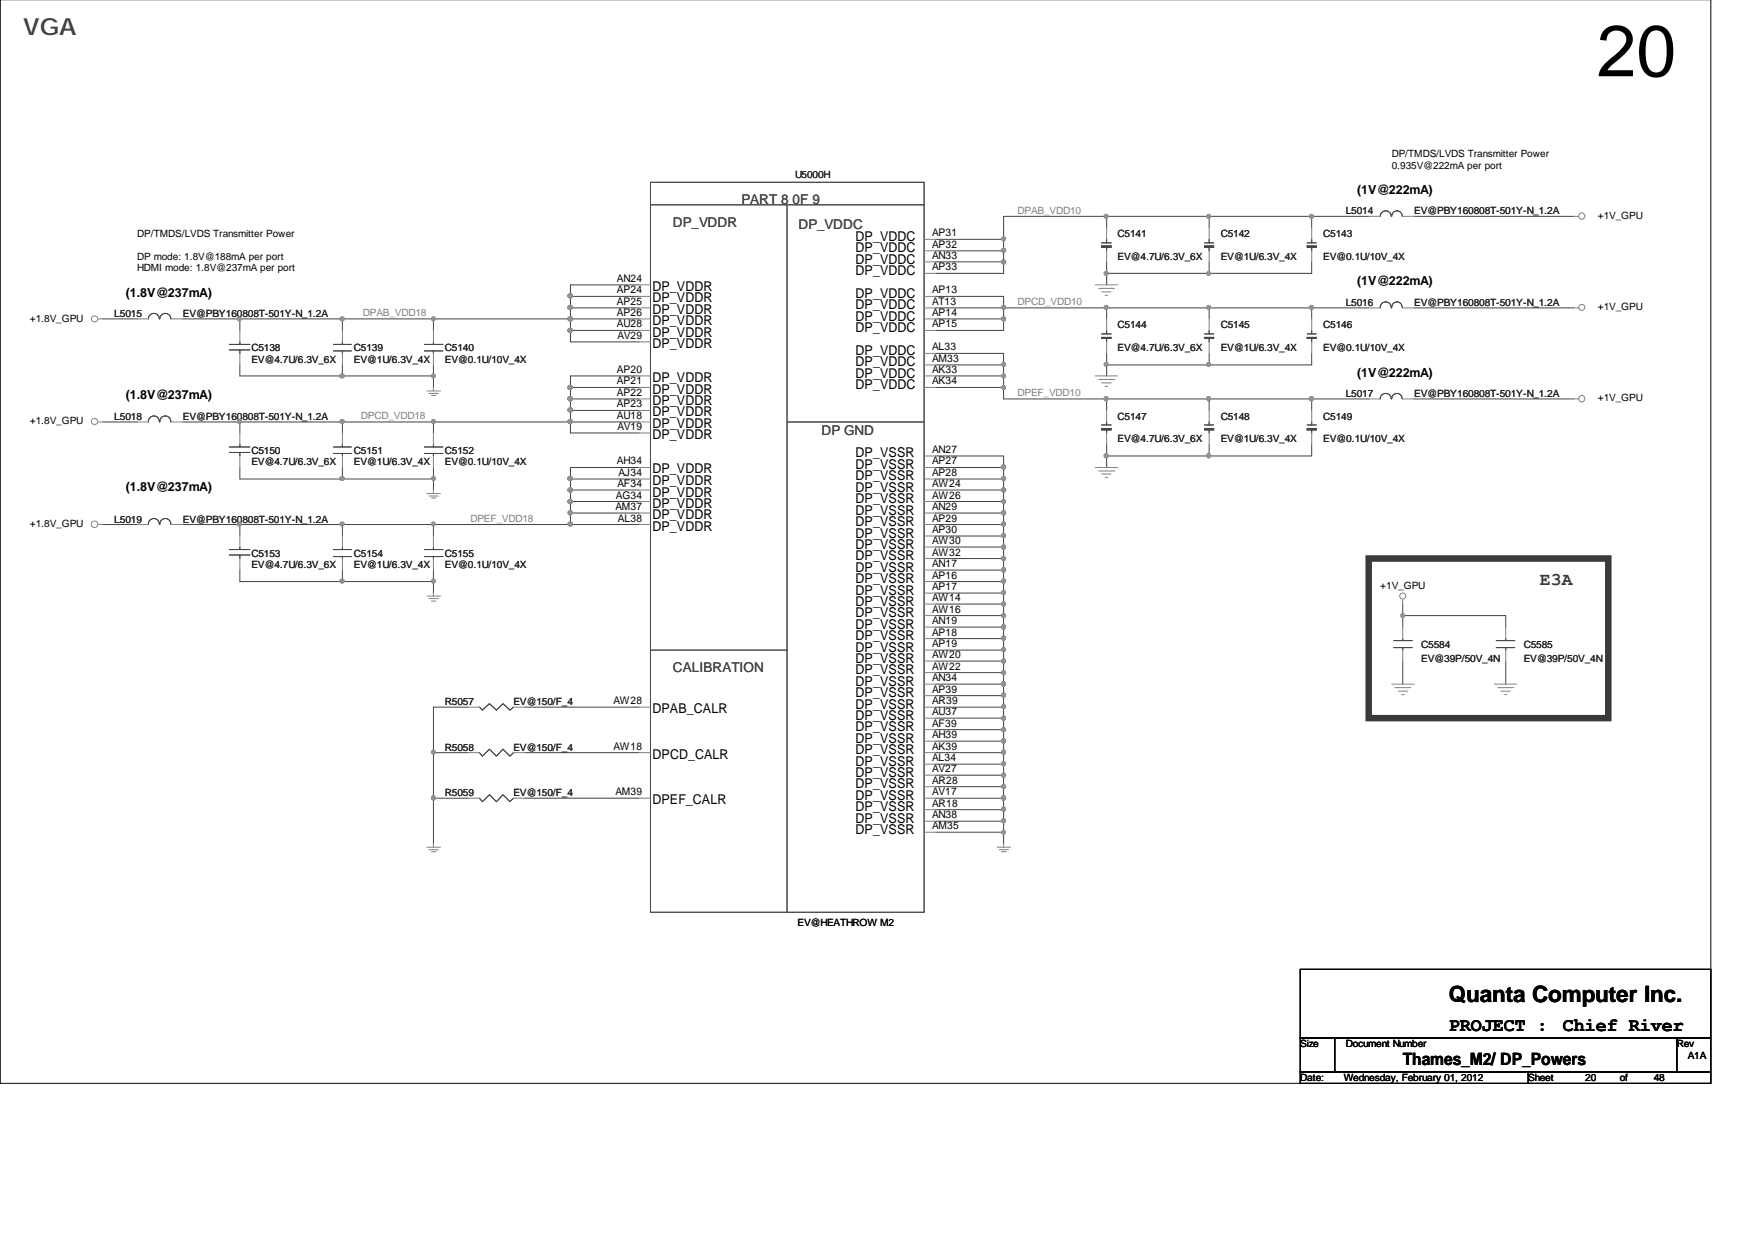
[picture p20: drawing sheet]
<svg xmlns="http://www.w3.org/2000/svg" width="297mm" height="210mm" viewBox="0 0 297 210" stroke-linecap="round" stroke-linejoin="round" font-family="sans-serif">
<defs><g id="words">
<text font-size="12.3" x="270.3" y="12.9">20</text>
<text font-size="4" fill="#404040" x="3.9" y="5.9">VGA</text>
<text font-size="3.8" x="245.2" y="169.5">Quanta Computer Inc.</text>
<g font-size="3.2">
<text x="245.2" y="174.4">PROJECT :</text>
<text x="264.5" y="174.4">Chief River</text>
</g>
<text font-size="3" fill="#393939" x="260.6" y="99">E3A</text>
<text font-size="2.9" x="237.4" y="180.3">Thames_M2/ DP_Powers</text>
<g font-size="2.3" fill="#474747">
<text x="125.5" y="34.6">PART 8 0F 9</text>
<text x="113.9" y="38.5">DP_VDDR</text>
<text x="135.2" y="38.8">DP_VDDC</text>
<text x="139" y="73.6">DP GND</text>
<text x="113.9" y="113.7">CALIBRATION</text>
</g>
<g font-size="2.3">
<text x="144.8" y="40.8">DP_VDDC</text>
<text x="144.8" y="46.5">DP_VDDC</text>
<text x="144.8" y="44.6">DP_VDDC</text>
<text x="144.8" y="42.7">DP_VDDC</text>
<text x="110.4" y="53.1">DP_VDDR</text>
<text x="110.4" y="51.2">DP_VDDR</text>
<text x="110.4" y="49.2">DP_VDDR</text>
<text x="144.8" y="52.4">DP_VDDC</text>
<text x="144.8" y="50.4">DP_VDDC</text>
<text x="110.4" y="58.9">DP_VDDR</text>
<text x="110.4" y="57">DP_VDDR</text>
<text x="110.4" y="55.1">DP_VDDR</text>
<text x="144.8" y="56.2">DP_VDDC</text>
<text x="144.8" y="54.3">DP_VDDC</text>
<text x="110.4" y="64.7">DP_VDDR</text>
<text x="144.8" y="65.8">DP_VDDC</text>
<text x="144.8" y="63.9">DP_VDDC</text>
<text x="144.8" y="62">DP_VDDC</text>
<text x="144.8" y="60.1">DP_VDDC</text>
<text x="110.4" y="70.5">DP_VDDR</text>
<text x="110.4" y="68.5">DP_VDDR</text>
<text x="110.4" y="66.7">DP_VDDR</text>
<text x="110.4" y="74.4">DP_VDDR</text>
<text x="110.4" y="72.4">DP_VDDR</text>
<text x="144.8" y="77.4">DP_VSSR</text>
<text x="110.4" y="82.1">DP_VDDR</text>
<text x="110.4" y="80.1">DP_VDDR</text>
<text x="144.8" y="83.2">DP_VSSR</text>
<text x="144.8" y="81.3">DP_VSSR</text>
<text x="144.8" y="79.4">DP_VSSR</text>
<text x="110.4" y="89.8">DP_VDDR</text>
<text x="110.4" y="87.8">DP_VDDR</text>
<text x="110.4" y="86">DP_VDDR</text>
<text x="110.4" y="84">DP_VDDR</text>
<text x="144.8" y="89">DP_VSSR</text>
<text x="144.8" y="87.1">DP_VSSR</text>
<text x="144.8" y="85.1">DP_VSSR</text>
<text x="144.8" y="94.8">DP_VSSR</text>
<text x="144.8" y="92.9">DP_VSSR</text>
<text x="144.8" y="91">DP_VSSR</text>
<text x="144.8" y="100.6">DP_VSSR</text>
<text x="144.8" y="98.7">DP_VSSR</text>
<text x="144.8" y="96.7">DP_VSSR</text>
<text x="144.8" y="106.4">DP_VSSR</text>
<text x="144.8" y="104.4">DP_VSSR</text>
<text x="144.8" y="102.5">DP_VSSR</text>
<text x="144.8" y="112.2">DP_VSSR</text>
<text x="144.8" y="110.3">DP_VSSR</text>
<text x="144.8" y="108.3">DP_VSSR</text>
<text x="144.8" y="119.9">DP_VSSR</text>
<text x="144.8" y="118">DP_VSSR</text>
<text x="144.8" y="116">DP_VSSR</text>
<text x="144.8" y="114.1">DP_VSSR</text>
<text x="110.4" y="120.7">DPAB_CALR</text>
<text x="144.8" y="125.7">DP_VSSR</text>
<text x="144.8" y="123.7">DP_VSSR</text>
<text x="144.8" y="121.9">DP_VSSR</text>
<text x="110.4" y="128.4">DPCD_CALR</text>
<text x="144.8" y="131.5">DP_VSSR</text>
<text x="144.8" y="129.6">DP_VSSR</text>
<text x="144.8" y="127.6">DP_VSSR</text>
<text x="110.4" y="136.1">DPEF_CALR</text>
<text x="144.8" y="137.3">DP_VSSR</text>
<text x="144.8" y="135.3">DP_VSSR</text>
<text x="144.8" y="133.4">DP_VSSR</text>
<text x="144.8" y="141.2">DP_VSSR</text>
<text x="144.8" y="139.2">DP_VSSR</text>
</g>
<g font-size="2.1">
<text x="229.7" y="32.9">(1V@222mA)</text>
<text x="21.3" y="50.2">(1.8V@237mA)</text>
<text x="229.7" y="48.3">(1V@222mA)</text>
<text x="229.7" y="63.8">(1V@222mA)</text>
<text x="21.3" y="67.6">(1.8V@237mA)</text>
<text x="21.3" y="83.1">(1.8V@237mA)</text>
</g>
<g font-size="1.8">
<text x="157.8" y="41.9">AP32</text>
<text x="157.8" y="40">AP31</text>
<text x="104.4" y="47.7">AN24</text>
<text x="157.8" y="45.7">AP33</text>
<text x="157.8" y="43.8">AN33</text>
<text x="104.4" y="53.5">AP26</text>
<text x="104.4" y="51.6">AP25</text>
<text x="104.4" y="49.6">AP24</text>
<text x="157.8" y="53.5">AP14</text>
<text x="157.8" y="51.6">AT13</text>
<text x="157.8" y="49.6">AP13</text>
<text x="104.4" y="55.4">AU28</text>
<text x="104.5" y="57.3">AV29</text>
<text x="157.8" y="59.3">AL33</text>
<text x="157.8" y="55.4">AP15</text>
<text x="104.4" y="65">AP21</text>
<text x="104.4" y="63.1">AP20</text>
<text x="157.8" y="65">AK34</text>
<text x="157.8" y="63.1">AK33</text>
<text x="157.8" y="61.2">AM33</text>
<text x="104.4" y="70.9">AU18</text>
<text x="104.4" y="68.9">AP23</text>
<text x="104.4" y="67">AP22</text>
<text x="104.5" y="72.8">AV19</text>
<text x="157.8" y="76.6">AN27</text>
<text x="104.4" y="78.6">AH34</text>
<text x="104.5" y="82.4">AF34</text>
<text x="104.7" y="80.5">AJ34</text>
<text x="157.8" y="82.4">AW24</text>
<text x="157.8" y="80.5">AP28</text>
<text x="157.8" y="78.6">AP27</text>
<text x="104.2" y="86.3">AM37</text>
<text x="104.3" y="84.3">AG34</text>
<text x="104.6" y="88.2">AL38</text>
<text x="157.8" y="88.2">AP29</text>
<text x="157.8" y="86.3">AN29</text>
<text x="157.8" y="84.3">AW26</text>
<text x="157.8" y="95.9">AN17</text>
<text x="157.8" y="94">AW32</text>
<text x="157.8" y="92.1">AW30</text>
<text x="157.8" y="90.2">AP30</text>
<text x="157.8" y="101.7">AW14</text>
<text x="157.8" y="99.8">AP17</text>
<text x="157.8" y="97.9">AP16</text>
<text x="157.8" y="107.5">AP18</text>
<text x="157.8" y="105.6">AN19</text>
<text x="157.8" y="103.7">AW16</text>
<text x="157.8" y="113.3">AW22</text>
<text x="157.8" y="111.4">AW20</text>
<text x="157.8" y="109.5">AP19</text>
<text x="103.8" y="119.1">AW28</text>
<text x="157.8" y="119.1">AR39</text>
<text x="157.8" y="117.2">AP39</text>
<text x="157.8" y="115.2">AN34</text>
<text x="157.8" y="124.9">AH39</text>
<text x="157.8" y="123">AF39</text>
<text x="157.8" y="121">AU37</text>
<text x="103.8" y="126.8">AW18</text>
<text x="157.8" y="130.7">AV27</text>
<text x="157.8" y="128.8">AL34</text>
<text x="157.8" y="126.8">AK39</text>
<text x="104.2" y="134.5">AM39</text>
<text x="157.8" y="136.5">AR18</text>
<text x="157.8" y="134.5">AV17</text>
<text x="157.8" y="132.6">AR28</text>
<text x="157.8" y="140.3">AM35</text>
<text x="157.8" y="138.4">AN38</text>
</g>
<g font-size="1.7">
<text x="235.6" y="26.6">DP/TMDS/LVDS Transmitter Power</text>
<text x="235.6" y="28.6">0.935V@222mA per port</text>
<text x="23.2" y="40.2">DP/TMDS/LVDS Transmitter Power</text>
<text x="270.4" y="37.1">+1V_GPU</text>
<text x="23.2" y="44.1">DP mode: 1.8V@188mA per port</text>
<text x="23.2" y="45.9">HDMI mode: 1.8V@237mA per port</text>
<text x="270.4" y="52.5">+1V_GPU</text>
<text x="5" y="54.5">+1.8V_GPU</text>
<text x="5" y="71.8">+1.8V_GPU</text>
<text x="270.4" y="67.9">+1V_GPU</text>
<text x="5" y="89.2">+1.8V_GPU</text>
<text x="233.6" y="99.6">+1V_GPU</text>
<text x="135" y="156.7">EV@HEATHROW M2</text>
<text x="220.1" y="177.2">Size</text>
<text x="227.8" y="177.2">Document Number</text>
<text x="283.8" y="177.2">Rev</text>
<text x="285.7" y="179.2">A1A</text>
<text x="220.1" y="183">Date:</text>
<text x="227.4" y="183">Wednesday, February 01, 2012</text>
<text x="258.7" y="183">Sheet</text>
<text x="268.3" y="183">20</text>
<text x="274.2" y="183">of</text>
<text x="279.9" y="183">48</text>
</g>
<g font-size="1.7" fill="#232323">
<text x="134.6" y="30.1">U5000H</text>
<text x="189.2" y="40.2">C5141</text>
<text x="206.6" y="40.2">C5142</text>
<text x="224" y="40.2">C5143</text>
<text x="227.8" y="36.3">L5014</text>
<text x="239.4" y="36.3">EV@PBY160808T-501Y-N_1.2A</text>
<text x="189.2" y="44.1">EV@4.7U/6.3V_6X</text>
<text x="206.6" y="44.1">EV@1U/6.3V_4X</text>
<text x="224" y="44.1">EV@0.1U/10V_4X</text>
<text x="19.3" y="53.7">L5015</text>
<text x="30.9" y="53.7">EV@PBY160808T-501Y-N_1.2A</text>
<text x="227.8" y="51.8">L5016</text>
<text x="239.4" y="51.8">EV@PBY160808T-501Y-N_1.2A</text>
<text x="42.5" y="59.5">C5138</text>
<text x="59.9" y="59.5">C5139</text>
<text x="75.3" y="59.5">C5140</text>
<text x="189.2" y="55.6">C5144</text>
<text x="189.2" y="59.5">EV@4.7U/6.3V_6X</text>
<text x="206.6" y="55.6">C5145</text>
<text x="206.6" y="59.5">EV@1U/6.3V_4X</text>
<text x="224" y="55.6">C5146</text>
<text x="224" y="59.5">EV@0.1U/10V_4X</text>
<text x="42.5" y="61.4">EV@4.7U/6.3V_6X</text>
<text x="59.9" y="61.4">EV@1U/6.3V_4X</text>
<text x="75.3" y="61.4">EV@0.1U/10V_4X</text>
<text x="19.3" y="71.1">L5018</text>
<text x="30.9" y="71.1">EV@PBY160808T-501Y-N_1.2A</text>
<text x="189.2" y="71.1">C5147</text>
<text x="206.6" y="71.1">C5148</text>
<text x="224" y="71.1">C5149</text>
<text x="227.8" y="67.2">L5017</text>
<text x="239.4" y="67.2">EV@PBY160808T-501Y-N_1.2A</text>
<text x="42.5" y="76.8">C5150</text>
<text x="59.9" y="76.8">C5151</text>
<text x="75.3" y="76.8">C5152</text>
<text x="189.2" y="74.9">EV@4.7U/6.3V_6X</text>
<text x="206.6" y="74.9">EV@1U/6.3V_4X</text>
<text x="224" y="74.9">EV@0.1U/10V_4X</text>
<text x="42.5" y="78.8">EV@4.7U/6.3V_6X</text>
<text x="59.9" y="78.8">EV@1U/6.3V_4X</text>
<text x="75.3" y="78.8">EV@0.1U/10V_4X</text>
<text x="19.3" y="88.4">L5019</text>
<text x="30.9" y="88.4">EV@PBY160808T-501Y-N_1.2A</text>
<text x="42.5" y="94.2">C5153</text>
<text x="59.9" y="94.2">C5154</text>
<text x="75.3" y="94.2">C5155</text>
<text x="42.5" y="96.1">EV@4.7U/6.3V_6X</text>
<text x="59.9" y="96.1">EV@1U/6.3V_4X</text>
<text x="75.3" y="96.1">EV@0.1U/10V_4X</text>
<text x="240.5" y="109.7">C5584</text>
<text x="240.5" y="111.9">EV@39P/50V_4N</text>
<text x="257.9" y="109.7">C5585</text>
<text x="257.9" y="111.9">EV@39P/50V_4N</text>
<text x="75.3" y="119.3">R5057</text>
<text x="86.9" y="119.3">EV@150/F_4</text>
<text x="75.3" y="127">R5058</text>
<text x="86.9" y="127">EV@150/F_4</text>
<text x="75.3" y="134.7">R5059</text>
<text x="86.9" y="134.7">EV@150/F_4</text>
</g>
<g font-size="1.7" fill="#818181">
<text x="172.2" y="36.2">DPAB_VDD10</text>
<text x="61.4" y="53.5">DPAB_VDD18</text>
<text x="172.2" y="51.7">DPCD_VDD10</text>
<text x="61.1" y="71">DPCD_VDD18</text>
<text x="172.2" y="67.1">DPEF_VDD10</text>
<text x="79.6" y="88.3">DPEF_VDD18</text>
</g>
</g></defs>
<path d="M0 0v183.3h289.6v-183.3" fill="none" stroke="#000" stroke-width=".17"/>
<path d="M231.7 94.5h40.5v27h-40.5z" fill="none" stroke="#393939" stroke-width="1.1"/>
<path d="M96.6 88.8h11.6M96.6 84.9h11.6" fill="none" stroke="#424242" stroke-width=".17"/>
<circle cx="96.5" cy="84.9" r=".36" fill="#909090"/>
<circle cx="96.5" cy="84.9" r=".36" fill="none" stroke="#909090" stroke-width=".17"/>
<path d="M96.6 86.8v2" fill="none" stroke="#424242" stroke-width=".17"/>
<circle cx="96.5" cy="88.7" r=".36" fill="#909090"/>
<circle cx="96.5" cy="88.7" r=".36" fill="none" stroke="#909090" stroke-width=".17"/>
<circle cx="96.5" cy="86.8" r=".38" fill="#909090"/>
<circle cx="96.5" cy="86.8" r=".38" fill="none" stroke="#909090" stroke-width=".17"/>
<path d="M96.6 48.2v1.9" fill="none" stroke="#424242" stroke-width=".17"/>
<circle cx="96.5" cy="50.1" r=".36" fill="#909090"/>
<circle cx="96.5" cy="50.1" r=".36" fill="none" stroke="#909090" stroke-width=".17"/>
<path d="M96.6 50.1v2" fill="none" stroke="#424242" stroke-width=".17"/>
<circle cx="96.5" cy="52" r=".36" fill="#909090"/>
<circle cx="96.5" cy="52" r=".36" fill="none" stroke="#909090" stroke-width=".17"/>
<circle cx="96.5" cy="50.1" r=".36" fill="#909090"/>
<circle cx="96.5" cy="50.1" r=".36" fill="none" stroke="#909090" stroke-width=".17"/>
<path d="M96.6 52.1v1.9" fill="none" stroke="#424242" stroke-width=".17"/>
<circle cx="96.5" cy="54" r=".36" fill="#909090"/>
<circle cx="96.5" cy="54" r=".36" fill="none" stroke="#909090" stroke-width=".17"/>
<circle cx="96.5" cy="52" r=".36" fill="#909090"/>
<circle cx="96.5" cy="52" r=".36" fill="none" stroke="#909090" stroke-width=".17"/>
<path d="M96.6 54v1.9" fill="none" stroke="#424242" stroke-width=".17"/>
<circle cx="96.5" cy="55.9" r=".36" fill="#909090"/>
<circle cx="96.5" cy="55.9" r=".36" fill="none" stroke="#909090" stroke-width=".17"/>
<circle cx="96.5" cy="54" r=".36" fill="#909090"/>
<circle cx="96.5" cy="54" r=".36" fill="none" stroke="#909090" stroke-width=".17"/>
<path d="M96.6 55.9v2" fill="none" stroke="#424242" stroke-width=".17"/>
<circle cx="96.5" cy="55.9" r=".36" fill="#909090"/>
<circle cx="96.5" cy="55.9" r=".36" fill="none" stroke="#909090" stroke-width=".17"/>
<path d="M96.6 63.6v2" fill="none" stroke="#424242" stroke-width=".17"/>
<circle cx="96.5" cy="65.6" r=".36" fill="#909090"/>
<circle cx="96.5" cy="65.6" r=".36" fill="none" stroke="#909090" stroke-width=".17"/>
<path d="M96.6 65.6v1.9" fill="none" stroke="#424242" stroke-width=".17"/>
<circle cx="96.5" cy="67.5" r=".38" fill="#909090"/>
<circle cx="96.5" cy="67.5" r=".38" fill="none" stroke="#909090" stroke-width=".17"/>
<circle cx="96.5" cy="65.6" r=".36" fill="#909090"/>
<circle cx="96.5" cy="65.6" r=".36" fill="none" stroke="#909090" stroke-width=".17"/>
<path d="M96.6 67.5v2" fill="none" stroke="#424242" stroke-width=".17"/>
<circle cx="96.5" cy="69.4" r=".36" fill="#909090"/>
<circle cx="96.5" cy="69.4" r=".36" fill="none" stroke="#909090" stroke-width=".17"/>
<circle cx="96.5" cy="67.5" r=".38" fill="#909090"/>
<circle cx="96.5" cy="67.5" r=".38" fill="none" stroke="#909090" stroke-width=".17"/>
<path d="M96.6 69.5v1.9" fill="none" stroke="#424242" stroke-width=".17"/>
<circle cx="96.5" cy="71.3" r=".36" fill="#909090"/>
<circle cx="96.5" cy="71.3" r=".36" fill="none" stroke="#909090" stroke-width=".17"/>
<circle cx="96.5" cy="69.4" r=".36" fill="#909090"/>
<circle cx="96.5" cy="69.4" r=".36" fill="none" stroke="#909090" stroke-width=".17"/>
<path d="M96.6 71.4v1.9" fill="none" stroke="#424242" stroke-width=".17"/>
<circle cx="96.5" cy="71.3" r=".36" fill="#909090"/>
<circle cx="96.5" cy="71.3" r=".36" fill="none" stroke="#909090" stroke-width=".17"/>
<path d="M96.6 79.1v1.9" fill="none" stroke="#424242" stroke-width=".17"/>
<circle cx="96.5" cy="81" r=".36" fill="#909090"/>
<circle cx="96.5" cy="81" r=".36" fill="none" stroke="#909090" stroke-width=".17"/>
<path d="M96.6 81v1.9" fill="none" stroke="#424242" stroke-width=".17"/>
<circle cx="96.5" cy="82.9" r=".36" fill="#909090"/>
<circle cx="96.5" cy="82.9" r=".36" fill="none" stroke="#909090" stroke-width=".17"/>
<circle cx="96.5" cy="81" r=".36" fill="#909090"/>
<circle cx="96.5" cy="81" r=".36" fill="none" stroke="#909090" stroke-width=".17"/>
<path d="M96.6 82.9v2" fill="none" stroke="#424242" stroke-width=".17"/>
<circle cx="96.5" cy="84.9" r=".36" fill="#909090"/>
<circle cx="96.5" cy="84.9" r=".36" fill="none" stroke="#909090" stroke-width=".17"/>
<circle cx="96.5" cy="82.9" r=".36" fill="#909090"/>
<circle cx="96.5" cy="82.9" r=".36" fill="none" stroke="#909090" stroke-width=".17"/>
<path d="M96.6 82.9h11.6" fill="none" stroke="#424242" stroke-width=".17"/>
<circle cx="96.5" cy="82.9" r=".36" fill="#909090"/>
<circle cx="96.5" cy="82.9" r=".36" fill="none" stroke="#909090" stroke-width=".17"/>
<path d="M96.6 81h11.6" fill="none" stroke="#424242" stroke-width=".17"/>
<circle cx="96.5" cy="81" r=".36" fill="#909090"/>
<circle cx="96.5" cy="81" r=".36" fill="none" stroke="#909090" stroke-width=".17"/>
<path d="M96.6 79.1h11.6M96.6 73.3h11.6M96.6 71.4h11.6" fill="none" stroke="#424242" stroke-width=".17"/>
<circle cx="96.5" cy="71.3" r=".36" fill="#909090"/>
<circle cx="96.5" cy="71.3" r=".36" fill="none" stroke="#909090" stroke-width=".17"/>
<path d="M96.6 69.5h11.6" fill="none" stroke="#424242" stroke-width=".17"/>
<circle cx="96.5" cy="69.4" r=".36" fill="#909090"/>
<circle cx="96.5" cy="69.4" r=".36" fill="none" stroke="#909090" stroke-width=".17"/>
<path d="M96.6 67.5h11.6" fill="none" stroke="#424242" stroke-width=".17"/>
<circle cx="96.5" cy="67.5" r=".38" fill="#909090"/>
<circle cx="96.5" cy="67.5" r=".38" fill="none" stroke="#909090" stroke-width=".17"/>
<path d="M96.6 65.6h11.6" fill="none" stroke="#424242" stroke-width=".17"/>
<circle cx="96.5" cy="65.6" r=".36" fill="#909090"/>
<circle cx="96.5" cy="65.6" r=".36" fill="none" stroke="#909090" stroke-width=".17"/>
<path d="M96.6 57.9h11.6M96.6 55.9h11.6M96.6 63.6h11.6" fill="none" stroke="#424242" stroke-width=".17"/>
<circle cx="96.5" cy="55.9" r=".36" fill="#909090"/>
<circle cx="96.5" cy="55.9" r=".36" fill="none" stroke="#909090" stroke-width=".17"/>
<path d="M96.6 54h11.6" fill="none" stroke="#424242" stroke-width=".17"/>
<circle cx="96.5" cy="54" r=".36" fill="#909090"/>
<circle cx="96.5" cy="54" r=".36" fill="none" stroke="#909090" stroke-width=".17"/>
<path d="M96.6 52.1h11.6" fill="none" stroke="#424242" stroke-width=".17"/>
<circle cx="96.5" cy="52" r=".36" fill="#909090"/>
<circle cx="96.5" cy="52" r=".36" fill="none" stroke="#909090" stroke-width=".17"/>
<path d="M96.6 50.1h11.6" fill="none" stroke="#424242" stroke-width=".17"/>
<circle cx="96.5" cy="50.1" r=".36" fill="#909090"/>
<circle cx="96.5" cy="50.1" r=".36" fill="none" stroke="#909090" stroke-width=".17"/>
<path d="M96.6 48.2h11.6M158.3 139h11.6v1.8M158.3 140.8h11.6M169.9 140.8v2" fill="none" stroke="#424242" stroke-width=".17"/>
<circle cx="169.9" cy="140.8" r=".34" fill="#909090"/>
<circle cx="169.9" cy="140.8" r=".34" fill="none" stroke="#909090" stroke-width=".17"/>
<circle cx="169.9" cy="138.9" r=".34" fill="#909090"/>
<circle cx="169.9" cy="138.9" r=".34" fill="none" stroke="#909090" stroke-width=".17"/>
<path d="M158.3 137h11.6v2" fill="none" stroke="#424242" stroke-width=".17"/>
<circle cx="169.9" cy="138.9" r=".34" fill="#909090"/>
<circle cx="169.9" cy="138.9" r=".34" fill="none" stroke="#909090" stroke-width=".17"/>
<circle cx="169.9" cy="136.9" r=".34" fill="#909090"/>
<circle cx="169.9" cy="136.9" r=".34" fill="none" stroke="#909090" stroke-width=".17"/>
<path d="M158.3 135.1h11.6v1.9" fill="none" stroke="#424242" stroke-width=".17"/>
<circle cx="169.9" cy="136.9" r=".34" fill="#909090"/>
<circle cx="169.9" cy="136.9" r=".34" fill="none" stroke="#909090" stroke-width=".17"/>
<circle cx="169.8" cy="135" r=".36" fill="#909090"/>
<circle cx="169.8" cy="135" r=".36" fill="none" stroke="#909090" stroke-width=".17"/>
<path d="M158.3 133.1h11.6v2" fill="none" stroke="#424242" stroke-width=".17"/>
<circle cx="169.8" cy="135" r=".36" fill="#909090"/>
<circle cx="169.8" cy="135" r=".36" fill="none" stroke="#909090" stroke-width=".17"/>
<circle cx="169.9" cy="133.1" r=".34" fill="#909090"/>
<circle cx="169.9" cy="133.1" r=".34" fill="none" stroke="#909090" stroke-width=".17"/>
<path d="M158.3 131.2h11.6v1.9" fill="none" stroke="#424242" stroke-width=".17"/>
<circle cx="169.9" cy="133.1" r=".34" fill="#909090"/>
<circle cx="169.9" cy="133.1" r=".34" fill="none" stroke="#909090" stroke-width=".17"/>
<circle cx="169.9" cy="131.2" r=".34" fill="#909090"/>
<circle cx="169.9" cy="131.2" r=".34" fill="none" stroke="#909090" stroke-width=".17"/>
<path d="M158.3 129.3h11.6v1.9" fill="none" stroke="#424242" stroke-width=".17"/>
<circle cx="169.9" cy="131.2" r=".34" fill="#909090"/>
<circle cx="169.9" cy="131.2" r=".34" fill="none" stroke="#909090" stroke-width=".17"/>
<circle cx="169.9" cy="129.2" r=".34" fill="#909090"/>
<circle cx="169.9" cy="129.2" r=".34" fill="none" stroke="#909090" stroke-width=".17"/>
<path d="M158.3 127.4h11.6v1.9" fill="none" stroke="#424242" stroke-width=".17"/>
<circle cx="169.9" cy="129.2" r=".34" fill="#909090"/>
<circle cx="169.9" cy="129.2" r=".34" fill="none" stroke="#909090" stroke-width=".17"/>
<circle cx="169.9" cy="127.3" r=".34" fill="#909090"/>
<circle cx="169.9" cy="127.3" r=".34" fill="none" stroke="#909090" stroke-width=".17"/>
<path d="M158.3 125.4h11.6v2" fill="none" stroke="#424242" stroke-width=".17"/>
<circle cx="169.9" cy="127.3" r=".34" fill="#909090"/>
<circle cx="169.9" cy="127.3" r=".34" fill="none" stroke="#909090" stroke-width=".17"/>
<circle cx="169.8" cy="125.4" r=".36" fill="#909090"/>
<circle cx="169.8" cy="125.4" r=".36" fill="none" stroke="#909090" stroke-width=".17"/>
<path d="M158.3 123.5h11.6v1.9" fill="none" stroke="#424242" stroke-width=".17"/>
<circle cx="169.8" cy="125.4" r=".36" fill="#909090"/>
<circle cx="169.8" cy="125.4" r=".36" fill="none" stroke="#909090" stroke-width=".17"/>
<circle cx="169.9" cy="123.5" r=".34" fill="#909090"/>
<circle cx="169.9" cy="123.5" r=".34" fill="none" stroke="#909090" stroke-width=".17"/>
<path d="M158.3 121.5h11.6v2" fill="none" stroke="#424242" stroke-width=".17"/>
<circle cx="169.9" cy="123.5" r=".34" fill="#909090"/>
<circle cx="169.9" cy="123.5" r=".34" fill="none" stroke="#909090" stroke-width=".17"/>
<circle cx="169.9" cy="121.5" r=".34" fill="#909090"/>
<circle cx="169.9" cy="121.5" r=".34" fill="none" stroke="#909090" stroke-width=".17"/>
<path d="M158.3 119.6h11.6v1.9" fill="none" stroke="#424242" stroke-width=".17"/>
<circle cx="169.9" cy="121.5" r=".34" fill="#909090"/>
<circle cx="169.9" cy="121.5" r=".34" fill="none" stroke="#909090" stroke-width=".17"/>
<circle cx="169.9" cy="119.6" r=".34" fill="#909090"/>
<circle cx="169.9" cy="119.6" r=".34" fill="none" stroke="#909090" stroke-width=".17"/>
<path d="M158.3 117.7h11.6v1.9" fill="none" stroke="#424242" stroke-width=".17"/>
<circle cx="169.9" cy="119.6" r=".34" fill="#909090"/>
<circle cx="169.9" cy="119.6" r=".34" fill="none" stroke="#909090" stroke-width=".17"/>
<circle cx="169.9" cy="117.6" r=".34" fill="#909090"/>
<circle cx="169.9" cy="117.6" r=".34" fill="none" stroke="#909090" stroke-width=".17"/>
<path d="M158.3 115.8h11.6v1.9" fill="none" stroke="#424242" stroke-width=".17"/>
<circle cx="169.9" cy="117.6" r=".34" fill="#909090"/>
<circle cx="169.9" cy="117.6" r=".34" fill="none" stroke="#909090" stroke-width=".17"/>
<circle cx="169.8" cy="115.7" r=".36" fill="#909090"/>
<circle cx="169.8" cy="115.7" r=".36" fill="none" stroke="#909090" stroke-width=".17"/>
<path d="M158.3 113.8h11.6v2" fill="none" stroke="#424242" stroke-width=".17"/>
<circle cx="169.8" cy="115.7" r=".36" fill="#909090"/>
<circle cx="169.8" cy="115.7" r=".36" fill="none" stroke="#909090" stroke-width=".17"/>
<circle cx="169.9" cy="113.8" r=".34" fill="#909090"/>
<circle cx="169.9" cy="113.8" r=".34" fill="none" stroke="#909090" stroke-width=".17"/>
<path d="M158.3 111.9h11.6v1.9" fill="none" stroke="#424242" stroke-width=".17"/>
<circle cx="169.9" cy="113.8" r=".34" fill="#909090"/>
<circle cx="169.9" cy="113.8" r=".34" fill="none" stroke="#909090" stroke-width=".17"/>
<circle cx="169.9" cy="111.9" r=".34" fill="#909090"/>
<circle cx="169.9" cy="111.9" r=".34" fill="none" stroke="#909090" stroke-width=".17"/>
<path d="M158.3 110h11.6v1.9" fill="none" stroke="#424242" stroke-width=".17"/>
<circle cx="169.9" cy="111.9" r=".34" fill="#909090"/>
<circle cx="169.9" cy="111.9" r=".34" fill="none" stroke="#909090" stroke-width=".17"/>
<circle cx="169.9" cy="109.9" r=".34" fill="#909090"/>
<circle cx="169.9" cy="109.9" r=".34" fill="none" stroke="#909090" stroke-width=".17"/>
<path d="M158.3 108.1h11.6v1.9" fill="none" stroke="#424242" stroke-width=".17"/>
<circle cx="169.9" cy="109.9" r=".34" fill="#909090"/>
<circle cx="169.9" cy="109.9" r=".34" fill="none" stroke="#909090" stroke-width=".17"/>
<circle cx="169.9" cy="108" r=".34" fill="#909090"/>
<circle cx="169.9" cy="108" r=".34" fill="none" stroke="#909090" stroke-width=".17"/>
<path d="M158.3 106.1h11.6v2" fill="none" stroke="#424242" stroke-width=".17"/>
<circle cx="169.9" cy="108" r=".34" fill="#909090"/>
<circle cx="169.9" cy="108" r=".34" fill="none" stroke="#909090" stroke-width=".17"/>
<circle cx="169.8" cy="106.1" r=".36" fill="#909090"/>
<circle cx="169.8" cy="106.1" r=".36" fill="none" stroke="#909090" stroke-width=".17"/>
<path d="M158.3 104.2h11.6v1.9" fill="none" stroke="#424242" stroke-width=".17"/>
<circle cx="169.8" cy="106.1" r=".36" fill="#909090"/>
<circle cx="169.8" cy="106.1" r=".36" fill="none" stroke="#909090" stroke-width=".17"/>
<circle cx="169.9" cy="104.2" r=".34" fill="#909090"/>
<circle cx="169.9" cy="104.2" r=".34" fill="none" stroke="#909090" stroke-width=".17"/>
<path d="M158.3 102.2h11.6v2" fill="none" stroke="#424242" stroke-width=".17"/>
<circle cx="169.9" cy="104.2" r=".34" fill="#909090"/>
<circle cx="169.9" cy="104.2" r=".34" fill="none" stroke="#909090" stroke-width=".17"/>
<circle cx="169.9" cy="102.2" r=".34" fill="#909090"/>
<circle cx="169.9" cy="102.2" r=".34" fill="none" stroke="#909090" stroke-width=".17"/>
<path d="M158.3 100.3h11.6v1.9" fill="none" stroke="#424242" stroke-width=".17"/>
<circle cx="169.9" cy="102.2" r=".34" fill="#909090"/>
<circle cx="169.9" cy="102.2" r=".34" fill="none" stroke="#909090" stroke-width=".17"/>
<circle cx="169.9" cy="100.3" r=".34" fill="#909090"/>
<circle cx="169.9" cy="100.3" r=".34" fill="none" stroke="#909090" stroke-width=".17"/>
<path d="M158.3 98.4h11.6v1.9" fill="none" stroke="#424242" stroke-width=".17"/>
<circle cx="169.9" cy="100.3" r=".34" fill="#909090"/>
<circle cx="169.9" cy="100.3" r=".34" fill="none" stroke="#909090" stroke-width=".17"/>
<circle cx="169.9" cy="98.3" r=".34" fill="#909090"/>
<circle cx="169.9" cy="98.3" r=".34" fill="none" stroke="#909090" stroke-width=".17"/>
<path d="M158.3 96.5h11.6v1.9" fill="none" stroke="#424242" stroke-width=".17"/>
<circle cx="169.9" cy="98.3" r=".34" fill="#909090"/>
<circle cx="169.9" cy="98.3" r=".34" fill="none" stroke="#909090" stroke-width=".17"/>
<circle cx="169.8" cy="96.4" r=".36" fill="#909090"/>
<circle cx="169.8" cy="96.4" r=".36" fill="none" stroke="#909090" stroke-width=".17"/>
<path d="M158.3 94.5h11.6v2" fill="none" stroke="#424242" stroke-width=".17"/>
<circle cx="169.8" cy="96.4" r=".36" fill="#909090"/>
<circle cx="169.8" cy="96.4" r=".36" fill="none" stroke="#909090" stroke-width=".17"/>
<circle cx="169.9" cy="94.5" r=".34" fill="#909090"/>
<circle cx="169.9" cy="94.5" r=".34" fill="none" stroke="#909090" stroke-width=".17"/>
<path d="M158.3 92.6h11.6v1.9" fill="none" stroke="#424242" stroke-width=".17"/>
<circle cx="169.9" cy="94.5" r=".34" fill="#909090"/>
<circle cx="169.9" cy="94.5" r=".34" fill="none" stroke="#909090" stroke-width=".17"/>
<circle cx="169.9" cy="92.6" r=".34" fill="#909090"/>
<circle cx="169.9" cy="92.6" r=".34" fill="none" stroke="#909090" stroke-width=".17"/>
<path d="M158.3 90.7h11.6v1.9" fill="none" stroke="#424242" stroke-width=".17"/>
<circle cx="169.9" cy="92.6" r=".34" fill="#909090"/>
<circle cx="169.9" cy="92.6" r=".34" fill="none" stroke="#909090" stroke-width=".17"/>
<circle cx="169.9" cy="90.6" r=".34" fill="#909090"/>
<circle cx="169.9" cy="90.6" r=".34" fill="none" stroke="#909090" stroke-width=".17"/>
<path d="M158.3 88.8h11.6v1.9" fill="none" stroke="#424242" stroke-width=".17"/>
<circle cx="169.9" cy="90.6" r=".34" fill="#909090"/>
<circle cx="169.9" cy="90.6" r=".34" fill="none" stroke="#909090" stroke-width=".17"/>
<circle cx="169.9" cy="88.7" r=".34" fill="#909090"/>
<circle cx="169.9" cy="88.7" r=".34" fill="none" stroke="#909090" stroke-width=".17"/>
<path d="M158.3 86.8h11.6v2" fill="none" stroke="#424242" stroke-width=".17"/>
<circle cx="169.9" cy="88.7" r=".34" fill="#909090"/>
<circle cx="169.9" cy="88.7" r=".34" fill="none" stroke="#909090" stroke-width=".17"/>
<circle cx="169.8" cy="86.8" r=".36" fill="#909090"/>
<circle cx="169.8" cy="86.8" r=".36" fill="none" stroke="#909090" stroke-width=".17"/>
<path d="M158.3 84.9h11.6v1.9" fill="none" stroke="#424242" stroke-width=".17"/>
<circle cx="169.8" cy="86.8" r=".36" fill="#909090"/>
<circle cx="169.8" cy="86.8" r=".36" fill="none" stroke="#909090" stroke-width=".17"/>
<circle cx="169.9" cy="84.9" r=".34" fill="#909090"/>
<circle cx="169.9" cy="84.9" r=".34" fill="none" stroke="#909090" stroke-width=".17"/>
<path d="M169.9 82.9v2" fill="none" stroke="#424242" stroke-width=".17"/>
<circle cx="169.9" cy="84.9" r=".34" fill="#909090"/>
<circle cx="169.9" cy="84.9" r=".34" fill="none" stroke="#909090" stroke-width=".17"/>
<circle cx="169.9" cy="82.9" r=".34" fill="#909090"/>
<circle cx="169.9" cy="82.9" r=".34" fill="none" stroke="#909090" stroke-width=".17"/>
<path d="M158.3 82.9h11.6" fill="none" stroke="#424242" stroke-width=".17"/>
<circle cx="169.9" cy="82.9" r=".34" fill="#909090"/>
<circle cx="169.9" cy="82.9" r=".34" fill="none" stroke="#909090" stroke-width=".17"/>
<path d="M169.9 81v1.9" fill="none" stroke="#424242" stroke-width=".17"/>
<circle cx="169.9" cy="82.9" r=".34" fill="#909090"/>
<circle cx="169.9" cy="82.9" r=".34" fill="none" stroke="#909090" stroke-width=".17"/>
<circle cx="169.9" cy="81" r=".34" fill="#909090"/>
<circle cx="169.9" cy="81" r=".34" fill="none" stroke="#909090" stroke-width=".17"/>
<path d="M158.3 81h11.6" fill="none" stroke="#424242" stroke-width=".17"/>
<circle cx="169.9" cy="81" r=".34" fill="#909090"/>
<circle cx="169.9" cy="81" r=".34" fill="none" stroke="#909090" stroke-width=".17"/>
<path d="M169.9 79.1v1.9" fill="none" stroke="#424242" stroke-width=".17"/>
<circle cx="169.9" cy="81" r=".34" fill="#909090"/>
<circle cx="169.9" cy="81" r=".34" fill="none" stroke="#909090" stroke-width=".17"/>
<circle cx="169.9" cy="79" r=".34" fill="#909090"/>
<circle cx="169.9" cy="79" r=".34" fill="none" stroke="#909090" stroke-width=".17"/>
<path d="M158.3 79.1h11.6" fill="none" stroke="#424242" stroke-width=".17"/>
<circle cx="169.9" cy="79" r=".34" fill="#909090"/>
<circle cx="169.9" cy="79" r=".34" fill="none" stroke="#909090" stroke-width=".17"/>
<path d="M169.9 77.2v1.9" fill="none" stroke="#424242" stroke-width=".17"/>
<circle cx="169.9" cy="79" r=".34" fill="#909090"/>
<circle cx="169.9" cy="79" r=".34" fill="none" stroke="#909090" stroke-width=".17"/>
<path d="M158.3 77.2h11.6M158.3 63.6h11.6v2" fill="none" stroke="#424242" stroke-width=".17"/>
<circle cx="169.9" cy="65.6" r=".34" fill="#909090"/>
<circle cx="169.9" cy="65.6" r=".34" fill="none" stroke="#909090" stroke-width=".17"/>
<path d="M158.3 65.6h11.6M158.3 61.7h11.6v1.9" fill="none" stroke="#424242" stroke-width=".17"/>
<circle cx="169.9" cy="63.6" r=".34" fill="#909090"/>
<circle cx="169.9" cy="63.6" r=".34" fill="none" stroke="#909090" stroke-width=".17"/>
<circle cx="169.9" cy="61.7" r=".34" fill="#909090"/>
<circle cx="169.9" cy="61.7" r=".34" fill="none" stroke="#909090" stroke-width=".17"/>
<path d="M158.3 59.8h11.6v1.9" fill="none" stroke="#424242" stroke-width=".17"/>
<circle cx="169.9" cy="61.7" r=".34" fill="#909090"/>
<circle cx="169.9" cy="61.7" r=".34" fill="none" stroke="#909090" stroke-width=".17"/>
<path d="M158.3 54h11.6v1.9h-11.6" fill="none" stroke="#424242" stroke-width=".17"/>
<circle cx="169.9" cy="54" r=".34" fill="#909090"/>
<circle cx="169.9" cy="54" r=".34" fill="none" stroke="#909090" stroke-width=".17"/>
<path d="M158.3 52.1h11.6v1.9" fill="none" stroke="#424242" stroke-width=".17"/>
<circle cx="169.9" cy="54" r=".34" fill="#909090"/>
<circle cx="169.9" cy="54" r=".34" fill="none" stroke="#909090" stroke-width=".17"/>
<circle cx="169.9" cy="52" r=".34" fill="#909090"/>
<circle cx="169.9" cy="52" r=".34" fill="none" stroke="#909090" stroke-width=".17"/>
<path d="M158.3 50.1h11.6v2" fill="none" stroke="#424242" stroke-width=".17"/>
<circle cx="169.9" cy="52" r=".34" fill="#909090"/>
<circle cx="169.9" cy="52" r=".34" fill="none" stroke="#909090" stroke-width=".17"/>
<path d="M169.9 44.3v2h-11.6" fill="none" stroke="#424242" stroke-width=".17"/>
<circle cx="169.9" cy="44.3" r=".34" fill="#909090"/>
<circle cx="169.9" cy="44.3" r=".34" fill="none" stroke="#909090" stroke-width=".17"/>
<path d="M158.3 44.3h11.6" fill="none" stroke="#424242" stroke-width=".17"/>
<circle cx="169.9" cy="44.3" r=".34" fill="#909090"/>
<circle cx="169.9" cy="44.3" r=".34" fill="none" stroke="#909090" stroke-width=".17"/>
<path d="M169.9 42.4v1.9" fill="none" stroke="#424242" stroke-width=".17"/>
<circle cx="169.9" cy="44.3" r=".34" fill="#909090"/>
<circle cx="169.9" cy="44.3" r=".34" fill="none" stroke="#909090" stroke-width=".17"/>
<circle cx="169.9" cy="42.4" r=".34" fill="#909090"/>
<circle cx="169.9" cy="42.4" r=".34" fill="none" stroke="#909090" stroke-width=".17"/>
<path d="M158.3 42.4h11.6" fill="none" stroke="#424242" stroke-width=".17"/>
<circle cx="169.9" cy="42.4" r=".34" fill="#909090"/>
<circle cx="169.9" cy="42.4" r=".34" fill="none" stroke="#909090" stroke-width=".17"/>
<path d="M169.9 40.5v1.9" fill="none" stroke="#424242" stroke-width=".17"/>
<circle cx="169.9" cy="42.4" r=".34" fill="#909090"/>
<circle cx="169.9" cy="42.4" r=".34" fill="none" stroke="#909090" stroke-width=".17"/>
<path d="M158.3 40.5h11.6" fill="none" stroke="#424242" stroke-width=".17"/>
<circle cx="169.9" cy="40.4" r=".34" fill="#909090"/>
<circle cx="169.9" cy="40.4" r=".34" fill="none" stroke="#909090" stroke-width=".17"/>
<path d="M58 63.6h15.4" fill="none" stroke="#424242" stroke-width=".17"/>
<circle cx="57.9" cy="63.6" r=".36" fill="#909090"/>
<circle cx="57.9" cy="63.6" r=".36" fill="none" stroke="#909090" stroke-width=".17"/>
<path d="M17.4 54h5.8M30.9 54h9.7v1.9M73.4 54v1.9M40.6 61.7v1.9M73.4 61.7v3.9" fill="none" stroke="#424242" stroke-width=".17"/>
<circle cx="73.4" cy="63.6" r=".34" fill="#909090"/>
<circle cx="73.4" cy="63.6" r=".34" fill="none" stroke="#909090" stroke-width=".17"/>
<path d="M73.4 54h23.2" fill="none" stroke="#424242" stroke-width=".17"/>
<circle cx="96.5" cy="54" r=".36" fill="#909090"/>
<circle cx="96.5" cy="54" r=".36" fill="none" stroke="#909090" stroke-width=".17"/>
<circle cx="73.4" cy="54" r=".34" fill="#909090"/>
<circle cx="73.4" cy="54" r=".34" fill="none" stroke="#909090" stroke-width=".17"/>
<path d="M40.6 54h17.4" fill="none" stroke="#424242" stroke-width=".17"/>
<circle cx="40.5" cy="54" r=".34" fill="#909090"/>
<circle cx="40.5" cy="54" r=".34" fill="none" stroke="#909090" stroke-width=".17"/>
<path d="M58 54v1.9M58 61.7v1.9h-17.4M58 81h15.4" fill="none" stroke="#424242" stroke-width=".17"/>
<circle cx="57.9" cy="81" r=".36" fill="#909090"/>
<circle cx="57.9" cy="81" r=".36" fill="none" stroke="#909090" stroke-width=".17"/>
<path d="M17.4 71.4h5.8M30.9 71.4h9.7v1.9M40.6 79.1v1.9M73.4 71.4v1.9M73.4 79.1v3.8" fill="none" stroke="#424242" stroke-width=".17"/>
<circle cx="73.4" cy="81" r=".34" fill="#909090"/>
<circle cx="73.4" cy="81" r=".34" fill="none" stroke="#909090" stroke-width=".17"/>
<path d="M73.4 71.4h23.2" fill="none" stroke="#424242" stroke-width=".17"/>
<circle cx="96.5" cy="71.3" r=".36" fill="#909090"/>
<circle cx="96.5" cy="71.3" r=".36" fill="none" stroke="#909090" stroke-width=".17"/>
<circle cx="73.4" cy="71.3" r=".34" fill="#909090"/>
<circle cx="73.4" cy="71.3" r=".34" fill="none" stroke="#909090" stroke-width=".17"/>
<path d="M40.6 71.4h17.4" fill="none" stroke="#424242" stroke-width=".17"/>
<circle cx="40.5" cy="71.3" r=".34" fill="#909090"/>
<circle cx="40.5" cy="71.3" r=".34" fill="none" stroke="#909090" stroke-width=".17"/>
<path d="M58 71.4v1.9M58 79.1v1.9h-17.4M58 98.4h15.4" fill="none" stroke="#424242" stroke-width=".17"/>
<circle cx="73.4" cy="98.3" r=".34" fill="#909090"/>
<circle cx="73.4" cy="98.3" r=".34" fill="none" stroke="#909090" stroke-width=".17"/>
<circle cx="57.9" cy="98.3" r=".36" fill="#909090"/>
<circle cx="57.9" cy="98.3" r=".36" fill="none" stroke="#909090" stroke-width=".17"/>
<path d="M17.4 88.8h5.8M30.9 88.8h9.7v1.9M40.6 96.5v1.9M73.4 96.5v1.9M96.6 88.8h-23.2v1.9" fill="none" stroke="#424242" stroke-width=".17"/>
<circle cx="96.5" cy="88.7" r=".36" fill="#909090"/>
<circle cx="96.5" cy="88.7" r=".36" fill="none" stroke="#909090" stroke-width=".17"/>
<circle cx="73.4" cy="88.7" r=".34" fill="#909090"/>
<circle cx="73.4" cy="88.7" r=".34" fill="none" stroke="#909090" stroke-width=".17"/>
<path d="M40.6 88.8h17.4" fill="none" stroke="#424242" stroke-width=".17"/>
<circle cx="40.5" cy="88.7" r=".34" fill="#909090"/>
<circle cx="40.5" cy="88.7" r=".34" fill="none" stroke="#909090" stroke-width=".17"/>
<path d="M222 36.6v2M187.3 46.3v1.9M222 44.3v2M58 88.8v1.9M58 96.5v1.9h-17.4" fill="none" stroke="#424242" stroke-width=".17"/>
<circle cx="187.2" cy="46.3" r=".34" fill="#909090"/>
<circle cx="187.2" cy="46.3" r=".34" fill="none" stroke="#909090" stroke-width=".17"/>
<path d="M204.7 44.3v2h17.3" fill="none" stroke="#424242" stroke-width=".17"/>
<circle cx="204.6" cy="46.3" r=".34" fill="#909090"/>
<circle cx="204.6" cy="46.3" r=".34" fill="none" stroke="#909090" stroke-width=".17"/>
<path d="M204.7 36.6h17.3" fill="none" stroke="#424242" stroke-width=".17"/>
<circle cx="204.6" cy="36.6" r=".34" fill="#909090"/>
<circle cx="204.6" cy="36.6" r=".34" fill="none" stroke="#909090" stroke-width=".17"/>
<path d="M187.3 38.6v-2h17.4v2M222 36.6h9.7M187.3 44.3v2h17.4" fill="none" stroke="#424242" stroke-width=".17"/>
<circle cx="222" cy="36.6" r=".36" fill="#909090"/>
<circle cx="222" cy="36.6" r=".36" fill="none" stroke="#909090" stroke-width=".17"/>
<path d="M239.4 36.6h27M222 52.1v1.9M222 59.8v1.9M187.3 61.7v1.9" fill="none" stroke="#424242" stroke-width=".17"/>
<circle cx="187.2" cy="61.7" r=".34" fill="#909090"/>
<circle cx="187.2" cy="61.7" r=".34" fill="none" stroke="#909090" stroke-width=".17"/>
<path d="M204.7 59.8v1.9h17.3" fill="none" stroke="#424242" stroke-width=".17"/>
<circle cx="204.6" cy="61.7" r=".34" fill="#909090"/>
<circle cx="204.6" cy="61.7" r=".34" fill="none" stroke="#909090" stroke-width=".17"/>
<path d="M204.7 52.1h17.3" fill="none" stroke="#424242" stroke-width=".17"/>
<circle cx="204.6" cy="52" r=".34" fill="#909090"/>
<circle cx="204.6" cy="52" r=".34" fill="none" stroke="#909090" stroke-width=".17"/>
<path d="M187.3 54v-1.9h17.4v1.9M187.3 59.8v1.9h17.4M222 52.1h9.7" fill="none" stroke="#424242" stroke-width=".17"/>
<circle cx="222" cy="52" r=".36" fill="#909090"/>
<circle cx="222" cy="52" r=".36" fill="none" stroke="#909090" stroke-width=".17"/>
<path d="M239.4 52.1h27M187.3 77.2v1.9M222 67.5v2M222 75.2v2" fill="none" stroke="#424242" stroke-width=".17"/>
<circle cx="187.2" cy="77.1" r=".36" fill="#909090"/>
<circle cx="187.2" cy="77.1" r=".36" fill="none" stroke="#909090" stroke-width=".17"/>
<path d="M204.7 75.2v2h17.3" fill="none" stroke="#424242" stroke-width=".17"/>
<circle cx="204.5" cy="77.1" r=".36" fill="#909090"/>
<circle cx="204.5" cy="77.1" r=".36" fill="none" stroke="#909090" stroke-width=".17"/>
<path d="M204.7 67.5h17.3" fill="none" stroke="#424242" stroke-width=".17"/>
<circle cx="204.5" cy="67.5" r=".36" fill="#909090"/>
<circle cx="204.5" cy="67.5" r=".36" fill="none" stroke="#909090" stroke-width=".17"/>
<path d="M187.3 69.5v-2h17.4v2M187.3 75.2v2h17.4M222 67.5h9.7" fill="none" stroke="#424242" stroke-width=".17"/>
<circle cx="222" cy="67.5" r=".38" fill="#909090"/>
<circle cx="222" cy="67.5" r=".38" fill="none" stroke="#909090" stroke-width=".17"/>
<path d="M169.9 67.5h17.4M239.4 67.5h27" fill="none" stroke="#424242" stroke-width=".17"/>
<circle cx="187.2" cy="67.5" r=".36" fill="#909090"/>
<circle cx="187.2" cy="67.5" r=".36" fill="none" stroke="#909090" stroke-width=".17"/>
<path d="M169.9 36.6h17.4" fill="none" stroke="#424242" stroke-width=".17"/>
<circle cx="187.2" cy="36.6" r=".34" fill="#909090"/>
<circle cx="187.2" cy="36.6" r=".34" fill="none" stroke="#909090" stroke-width=".17"/>
<path d="M169.9 36.6v3.9M169.9 52.1h17.4" fill="none" stroke="#424242" stroke-width=".17"/>
<circle cx="187.2" cy="52" r=".34" fill="#909090"/>
<circle cx="187.2" cy="52" r=".34" fill="none" stroke="#909090" stroke-width=".17"/>
<path d="M169.9 65.6v1.9M88.8 119.6h19.4M73.4 135.1v7.7M88.8 127.4h19.4M88.8 135.1h19.4" fill="none" stroke="#424242" stroke-width=".17"/>
<circle cx="73.3" cy="135" r=".36" fill="#909090"/>
<circle cx="73.3" cy="135" r=".36" fill="none" stroke="#909090" stroke-width=".17"/>
<path d="M73.4 127.4v7.7h5.8" fill="none" stroke="#424242" stroke-width=".17"/>
<circle cx="73.4" cy="127.3" r=".34" fill="#909090"/>
<circle cx="73.4" cy="127.3" r=".34" fill="none" stroke="#909090" stroke-width=".17"/>
<path d="M58 88.8h15.4M79.2 119.6h-5.8v7.8h5.8" fill="none" stroke="#424242" stroke-width=".17"/>
<circle cx="57.9" cy="88.7" r=".36" fill="#909090"/>
<circle cx="57.9" cy="88.7" r=".36" fill="none" stroke="#909090" stroke-width=".17"/>
<path d="M58 71.4h15.4" fill="none" stroke="#424242" stroke-width=".17"/>
<circle cx="57.9" cy="71.3" r=".36" fill="#909090"/>
<circle cx="57.9" cy="71.3" r=".36" fill="none" stroke="#909090" stroke-width=".17"/>
<path d="M58 54h15.4" fill="none" stroke="#424242" stroke-width=".17"/>
<circle cx="57.9" cy="54" r=".36" fill="#909090"/>
<circle cx="57.9" cy="54" r=".36" fill="none" stroke="#909090" stroke-width=".17"/>
<path d="M73.4 98.4v1.9M96.6 84.9v1.9h11.6" fill="none" stroke="#424242" stroke-width=".17"/>
<circle cx="96.5" cy="84.9" r=".36" fill="#909090"/>
<circle cx="96.5" cy="84.9" r=".36" fill="none" stroke="#909090" stroke-width=".17"/>
<path d="M237.4 111.9v3.9M237.4 102.2v2M254.9 111.9v3.9" fill="none" stroke="#424242" stroke-width=".17"/>
<circle cx="237.4" cy="104.2" r=".34" fill="#909090"/>
<circle cx="237.4" cy="104.2" r=".34" fill="none" stroke="#909090" stroke-width=".17"/>
<path d="M237.4 106.1v-1.9h17.5v1.9" fill="none" stroke="#424242" stroke-width=".17"/>
<g fill="none" stroke="#818181" stroke-width=".17">
<path d="M266.4 36.6h.8M16.6 54h.8M23.2 54h1.9M29 54h1.9M40.6 55.9v2M40.6 59.8v1.9M185.4 48.2h3.8M185.9 48.8h2.8M186.5 49.4h1.6M187 50h.5M231.7 52.1h1.9M237.4 52.1h2"/>
<path d="M266.4 52.1h.8M16.6 71.4h.8M23.2 71.4h1.9M29 71.4h1.9M72.3 66.1h2.2M72.6 66.6h1.6M73 66.9h.8M73.4 65.6v.5M185.4 63.6h3.8M185.4 79.1h3.8M185.9 64.2h2.8M185.9 79.7h2.8"/>
<path d="M186.5 64.8h1.6M187 65.4h.5M231.7 67.5h1.9M237.4 67.5h2M266.4 67.5h.8M16.6 88.8h.8M23.2 88.8h1.9M29 88.8h1.9M72.3 83.5h2.2M72.6 83.9h1.6M73 84.3h.8M73.4 82.9v.6"/>
<path d="M73.4 90.7v1.9M73.4 94.5v2M186.5 80.2h1.6M187 80.8h.5M72.3 100.9h2.2M72.6 101.3h1.6M73 101.7h.8M73.4 100.3v.6M235.6 115.8h3.8M236.1 116.3h2.7M236.7 116.9h1.6M237.2 117.5h.5"/>
<path d="M237.4 101.4v.8M252.9 115.8h3.8M253.5 116.3h2.7M254 116.9h1.6M254.6 117.5h.4M254.9 110v1.9M254.9 106.1v2M72.3 143.4h2.2M72.6 143.8h1.6M73 144.1h.8M73.4 142.8v.6M168.8 143.4h2.2"/>
<path d="M169.1 143.8h1.6M169.5 144.1h.8M169.9 142.8v.6"/>
<circle cx="267.7" cy="36.6" r=".53"/>
<circle cx="16" cy="54" r=".53"/>
<circle cx="267.7" cy="52" r=".51"/>
<circle cx="16" cy="71.3" r=".53"/>
<circle cx="267.7" cy="67.5" r=".53"/>
<circle cx="16" cy="88.7" r=".55"/>
<circle cx="237.4" cy="100.9" r=".51"/>
</g>
<path d="M220.1 164h69.5v11.6h-69.5zM220.1 175.6h5.8v5.8h-5.8zM225.9 175.6h57.9v5.8h-57.9zM283.8 175.6h5.8v5.8h-5.8zM220.1 181.4h38.6v1.9h-38.6zM258.7 181.4h30.9v1.9h-30.9z" fill="none" stroke="#000" stroke-width=".17"/>
<g fill="none" stroke="#474747" stroke-width=".17">
<path d="M27 54a.93 .93 0 0 0-1-1 .93 .93 0 0 0-.9 1M28.9 54a.93 .93 0 0 0-.9-1 .93 .93 0 0 0-.9 1M38.8 59.2h3.5M38.8 58.3h3.5M40.6 57.9v.4M40.6 59.2v.6M186.5 56.5h1.6M235.5 52.1a.93 .93 0 0 0-1-1 .93 .93 0 0 0-.9 1M237.3 52.1a.89 .89 0 0 0-.9-1 .89 .89 0 0 0-.8 1M27 71.4a.93 .93 0 0 0-1-1 .93 .93 0 0 0-.9 1M28.9 71.4a.93 .93 0 0 0-.9-1 .93 .93 0 0 0-.9 1M235.5 67.5a.93 .93 0 0 0-1-.9 .93 .93 0 0 0-.9 .9"/>
<path d="M237.3 67.5a.89 .89 0 0 0-.9-.9 .89 .89 0 0 0-.8 .9M27 88.7a.93 .93 0 0 0-1-1 .93 .93 0 0 0-.9 1.1M28.9 88.7a.93 .93 0 0 0-.9-1 .93 .93 0 0 0-.9 1.1M71.8 94.2h3.2M71.8 93h3.2M73.4 92.6v.4M73.4 94.2v.3M253.2 109.6h3.2M253.2 108.4h3.2M254.9 109.6v.4M254.9 108.1v.3"/>
</g>
<path d="M186.5 57.1h1.6v.2h-1.6z" fill="#474747"/>
<path d="M186.5 57.1h1.6v.2h-1.6zM186.5 56.5h1.6M187.3 57.3v.6M187.3 55.9v.6" fill="none" stroke="#474747" stroke-width=".17"/>
<path d="M186.5 57.1h1.6v.2h-1.6z" fill="#474747"/>
<path d="M186.5 57.1h1.6v.2h-1.6zM187.3 57.3v.6M187.3 55.9v.6M221.2 41.1h1.6" fill="none" stroke="#474747" stroke-width=".17"/>
<path d="M187.3 54v1.9M187.3 57.9v1.9" fill="none" stroke="#818181" stroke-width=".17"/>
<path d="M221.2 41.6h1.6v.3h-1.6z" fill="#474747"/>
<path d="M221.2 41.6h1.6v.3h-1.6zM221.2 41.1h1.6M222 41.9v.5M222 40.5v.6" fill="none" stroke="#474747" stroke-width=".17"/>
<path d="M221.2 41.6h1.6v.3h-1.6z" fill="#474747"/>
<path d="M203.9 41.1h1.5M221.2 41.6h1.6v.3h-1.6zM222 41.9v.5M222 40.5v.6M38.8 76.6h3.5M38.8 75.6h3.5M40.6 75.2v.4M40.6 76.6v.6M81.1 119.6l.6 .6 1.1-1.1 1.2 1.1 1.1-1.1 1.2 1.1 .6-.6" fill="none" stroke="#474747" stroke-width=".17"/>
<path d="M222 38.6v1.9M222 42.4v1.9M40.6 73.3v1.9M40.6 77.2v1.9M79.2 119.6h1.9M86.9 119.6h1.9" fill="none" stroke="#818181" stroke-width=".17"/>
<path d="M203.9 41.6h1.5v.3h-1.5z" fill="#474747"/>
<path d="M203.9 41.1h1.5M203.9 41.6h1.5v.3h-1.5zM204.7 41.9v.5M204.7 40.5v.6" fill="none" stroke="#474747" stroke-width=".17"/>
<path d="M203.9 41.6h1.5v.3h-1.5z" fill="#474747"/>
<g fill="none" stroke="#474747" stroke-width=".17">
<path d="M71.8 59.4h3.2M71.8 58.3h3.2M73.4 57.9v.4M73.4 59.4v.4M203.9 41.6h1.5v.3h-1.5zM204.7 41.9v.5M204.7 40.5v.6M56.4 75.6h3.1M56.4 76.7h3.1M58 75.2v.4M58 76.7v.5M221.2 71.9h1.6"/>
<path d="M56.4 93h3.1M56.4 94.2h3.1M58 92.6v.4M58 94.2v.3"/>
</g>
<path d="M204.7 38.6v1.9M73.4 55.9v2M73.4 59.8v1.9M204.7 42.4v1.9M58 73.3v1.9M58 77.2v1.9M58 90.7v1.9M58 94.5v2" fill="none" stroke="#818181" stroke-width=".17"/>
<path d="M221.2 72.5h1.6v.3h-1.6z" fill="#474747"/>
<path d="M221.2 72.5h1.6v.3h-1.6zM221.2 71.9h1.6M222 72.8v.5M222 71.4v.5" fill="none" stroke="#474747" stroke-width=".17"/>
<path d="M221.2 72.5h1.6v.3h-1.6z" fill="#474747"/>
<path d="M203.9 71.9h1.5M221.2 72.5h1.6v.3h-1.6zM222 72.8v.5M222 71.4v.5M38.8 93.9h3.5M38.8 93h3.5M40.6 92.6v.4M40.6 93.9v.6" fill="none" stroke="#474747" stroke-width=".17"/>
<path d="M222 69.5v1.9M222 73.3v1.9M40.6 90.7v1.9M40.6 94.5v2" fill="none" stroke="#818181" stroke-width=".17"/>
<path d="M203.9 72.5h1.5v.3h-1.5z" fill="#474747"/>
<path d="M203.9 71.9h1.5M203.9 72.5h1.5v.3h-1.5zM204.7 72.8v.5M204.7 71.4v.5" fill="none" stroke="#474747" stroke-width=".17"/>
<path d="M203.9 72.5h1.5v.3h-1.5z" fill="#474747"/>
<g fill="none" stroke="#474747" stroke-width=".17">
<path d="M233.6 36.6a.93 .93 0 0 1 .9-.9 .93 .93 0 0 1 1 .9M235.6 36.6a.89 .89 0 0 1 .8-.9 .89 .89 0 0 1 .9 .9M56.4 58.3h3.1M56.4 59.4h3.1M58 57.9v.4M58 59.4v.4M203.9 56.5h1.5M71.8 76.7h3.2M71.8 75.6h3.2M73.4 75.2v.4M73.4 76.7v.5M203.9 72.5h1.5v.3h-1.5z"/>
<path d="M204.7 72.8v.5M204.7 71.4v.5M235.9 109.6h3.1M235.9 108.4h3.1M237.4 109.6v.4M237.4 108.1v.3M81.1 135.1l.6 .5 1.1-1.1 1.2 1.1 1.1-1.1 1.2 1.1 .6-.5"/>
</g>
<path d="M231.7 36.6h1.9M237.4 36.6h2M58 55.9v2M58 59.8v1.9M73.4 73.3v1.9M73.4 77.2v1.9M204.7 69.5v1.9M204.7 73.3v1.9M237.4 110v1.9M237.4 106.1v2M79.2 135.1h1.9M86.9 135.1h1.9" fill="none" stroke="#818181" stroke-width=".17"/>
<path d="M203.9 57.1h1.5v.2h-1.5z" fill="#474747"/>
<path d="M203.9 56.5h1.5M203.9 57.1h1.5v.2h-1.5zM204.7 57.3v.6M204.7 55.9v.6" fill="none" stroke="#474747" stroke-width=".17"/>
<path d="M203.9 57.1h1.5v.2h-1.5z" fill="#474747"/>
<path d="M203.9 57.1h1.5v.2h-1.5zM204.7 57.3v.6M204.7 55.9v.6M221.2 56.5h1.6M81.1 127.4l.6 .5 1.1-1.1 1.2 1.1 1.1-1.1 1.2 1.1 .6-.5" fill="none" stroke="#474747" stroke-width=".17"/>
<path d="M204.7 54v1.9M204.7 57.9v1.9M79.2 127.4h1.9M86.9 127.4h1.9" fill="none" stroke="#818181" stroke-width=".17"/>
<path d="M221.2 57.1h1.6v.2h-1.6z" fill="#474747"/>
<path d="M221.2 57.1h1.6v.2h-1.6zM221.2 56.5h1.6M222 57.3v.6M222 55.9v.6" fill="none" stroke="#474747" stroke-width=".17"/>
<path d="M221.2 57.1h1.6v.2h-1.6z" fill="#474747"/>
<g fill="none" stroke="#474747" stroke-width=".17">
<path d="M110.1 34.7h46.3M110.1 30.8h46.3v123.6h-46.3zM133.2 34.7v119.7M110.1 54h.1M110.1 52.1h.1M110.1 57.9h.1M110.1 50.1h.1M110.1 48.2h.1M110.1 55.9h.1M156.4 59.8h.1M156.4 55.9h.1M156.4 54h.1"/>
<path d="M156.4 52.1h.1M156.4 50.1h.1M156.4 46.3h.1M156.4 44.3h.1M156.4 42.4h.1M156.4 40.5h.1M221.2 57.1h1.6v.2h-1.6zM222 57.3v.6M222 55.9v.6M110.1 79.1h.1M110.1 69.5h.1M110.1 67.5h.1"/>
<path d="M110.1 73.3h.1M110.1 65.6h.1M110.1 63.6h.1M110.1 71.4h.1M133.2 71.4h23.2M156.4 65.6h.1M156.4 63.6h.1M156.4 61.7h.1M156.4 79.1h.1M156.4 77.2h.1M186.5 71.9h1.6M110.1 84.9h.1"/>
<path d="M110.1 82.9h.1M110.1 88.8h.1M110.1 81h.1M110.1 86.8h.1M156.4 98.4h.1M156.4 96.5h.1M156.4 94.5h.1M156.4 92.6h.1M156.4 90.7h.1M156.4 88.8h.1M156.4 86.8h.1M156.4 84.9h.1"/>
<path d="M156.4 82.9h.1M156.4 81h.1M110.1 119.6h.1M110.1 110h23.1M156.4 119.6h.1M156.4 117.7h.1M156.4 115.8h.1M156.4 113.8h.1M156.4 111.9h.1M156.4 110h.1M156.4 108.1h.1M156.4 106.1h.1"/>
<path d="M156.4 104.2h.1M156.4 102.2h.1M156.4 100.3h.1M110.1 135.1h.1M110.1 127.4h.1M156.4 129.3h.1M156.4 127.4h.1M156.4 125.4h.1M156.4 123.5h.1M156.4 121.5h.1M156.4 139h.1M156.4 137h.1"/>
<path d="M156.4 135.1h.1M156.4 133.1h.1M156.4 131.2h.1M156.4 140.8h.1"/>
</g>
<g fill="none" stroke="#818181" stroke-width=".17">
<path d="M108.2 57.9h1.9M108.2 55.9h1.9M108.2 54h1.9M108.2 52.1h1.9M108.2 50.1h1.9M108.2 48.2h1.9M156.4 59.8h1.9M156.4 55.9h1.9M156.4 54h1.9M156.4 52.1h1.9M156.4 50.1h1.9M156.4 46.3h1.9"/>
<path d="M156.4 44.3h1.9M156.4 42.4h1.9M156.4 40.5h1.9M222 54v1.9M222 57.9v1.9M108.2 79.1h1.9M108.2 73.3h1.9M108.2 71.4h1.9M108.2 69.5h1.9M108.2 67.5h1.9M108.2 65.6h1.9M108.2 63.6h1.9"/>
<path d="M156.4 79.1h1.9M156.4 77.2h1.9M156.4 65.6h1.9M156.4 63.6h1.9M156.4 61.7h1.9M108.2 88.8h1.9M108.2 86.8h1.9M108.2 84.9h1.9M108.2 82.9h1.9M108.2 81h1.9M156.4 98.4h1.9M156.4 96.5h1.9"/>
<path d="M156.4 94.5h1.9M156.4 92.6h1.9M156.4 90.7h1.9M156.4 88.8h1.9M156.4 86.8h1.9M156.4 84.9h1.9M156.4 82.9h1.9M156.4 81h1.9M108.2 119.6h1.9M156.4 119.6h1.9M156.4 117.7h1.9M156.4 115.8h1.9"/>
<path d="M156.4 113.8h1.9M156.4 111.9h1.9M156.4 110h1.9M156.4 108.1h1.9M156.4 106.1h1.9M156.4 104.2h1.9M156.4 102.2h1.9M156.4 100.3h1.9M108.2 135.1h1.9M108.2 127.4h1.9M156.4 139h1.9M156.4 137h1.9"/>
<path d="M156.4 135.1h1.9M156.4 133.1h1.9M156.4 131.2h1.9M156.4 129.3h1.9M156.4 127.4h1.9M156.4 125.4h1.9M156.4 123.5h1.9M156.4 121.5h1.9M156.4 140.8h1.9"/>
</g>
<path d="M186.5 72.5h1.6v.3h-1.6z" fill="#474747"/>
<path d="M186.5 72.5h1.6v.3h-1.6zM186.5 71.9h1.6M187.3 72.8v.5M187.3 71.4v.5" fill="none" stroke="#474747" stroke-width=".17"/>
<path d="M186.5 72.5h1.6v.3h-1.6z" fill="#474747"/>
<path d="M186.5 41.1h1.6M186.5 72.5h1.6v.3h-1.6zM187.3 72.8v.5M187.3 71.4v.5" fill="none" stroke="#474747" stroke-width=".17"/>
<path d="M187.3 69.5v1.9M187.3 73.3v1.9" fill="none" stroke="#818181" stroke-width=".17"/>
<path d="M186.5 41.6h1.6v.3h-1.6z" fill="#474747"/>
<path d="M186.5 41.6h1.6v.3h-1.6zM186.5 41.1h1.6M187.3 41.9v.5M187.3 40.5v.6" fill="none" stroke="#474747" stroke-width=".17"/>
<path d="M186.5 41.6h1.6v.3h-1.6z" fill="#474747"/>
<path d="M186.5 41.6h1.6v.3h-1.6zM187.3 41.9v.5M187.3 40.5v.6" fill="none" stroke="#474747" stroke-width=".17"/>
<path d="M187.3 38.6v1.9M187.3 42.4v1.9" fill="none" stroke="#818181" stroke-width=".17"/>
<circle cx="96.5" cy="84.9" r=".36" fill="#909090"/>
<circle cx="96.5" cy="84.9" r=".36" fill="none" stroke="#909090" stroke-width=".17"/>
<circle cx="96.5" cy="88.7" r=".36" fill="#909090"/>
<circle cx="96.5" cy="88.7" r=".36" fill="none" stroke="#909090" stroke-width=".17"/>
<circle cx="96.5" cy="86.8" r=".38" fill="#909090"/>
<circle cx="96.5" cy="86.8" r=".38" fill="none" stroke="#909090" stroke-width=".17"/>
<circle cx="96.5" cy="50.1" r=".36" fill="#909090"/>
<circle cx="96.5" cy="50.1" r=".36" fill="none" stroke="#909090" stroke-width=".17"/>
<circle cx="96.5" cy="52" r=".36" fill="#909090"/>
<circle cx="96.5" cy="52" r=".36" fill="none" stroke="#909090" stroke-width=".17"/>
<circle cx="96.5" cy="50.1" r=".36" fill="#909090"/>
<circle cx="96.5" cy="50.1" r=".36" fill="none" stroke="#909090" stroke-width=".17"/>
<circle cx="96.5" cy="54" r=".36" fill="#909090"/>
<circle cx="96.5" cy="54" r=".36" fill="none" stroke="#909090" stroke-width=".17"/>
<circle cx="96.5" cy="52" r=".36" fill="#909090"/>
<circle cx="96.5" cy="52" r=".36" fill="none" stroke="#909090" stroke-width=".17"/>
<circle cx="96.5" cy="55.9" r=".36" fill="#909090"/>
<circle cx="96.5" cy="55.9" r=".36" fill="none" stroke="#909090" stroke-width=".17"/>
<circle cx="96.5" cy="54" r=".36" fill="#909090"/>
<circle cx="96.5" cy="54" r=".36" fill="none" stroke="#909090" stroke-width=".17"/>
<circle cx="96.5" cy="55.9" r=".36" fill="#909090"/>
<circle cx="96.5" cy="55.9" r=".36" fill="none" stroke="#909090" stroke-width=".17"/>
<circle cx="96.5" cy="65.6" r=".36" fill="#909090"/>
<circle cx="96.5" cy="65.6" r=".36" fill="none" stroke="#909090" stroke-width=".17"/>
<circle cx="96.5" cy="67.5" r=".38" fill="#909090"/>
<circle cx="96.5" cy="67.5" r=".38" fill="none" stroke="#909090" stroke-width=".17"/>
<circle cx="96.5" cy="65.6" r=".36" fill="#909090"/>
<circle cx="96.5" cy="65.6" r=".36" fill="none" stroke="#909090" stroke-width=".17"/>
<circle cx="96.5" cy="69.4" r=".36" fill="#909090"/>
<circle cx="96.5" cy="69.4" r=".36" fill="none" stroke="#909090" stroke-width=".17"/>
<circle cx="96.5" cy="67.5" r=".38" fill="#909090"/>
<circle cx="96.5" cy="67.5" r=".38" fill="none" stroke="#909090" stroke-width=".17"/>
<circle cx="96.5" cy="71.3" r=".36" fill="#909090"/>
<circle cx="96.5" cy="71.3" r=".36" fill="none" stroke="#909090" stroke-width=".17"/>
<circle cx="96.5" cy="69.4" r=".36" fill="#909090"/>
<circle cx="96.5" cy="69.4" r=".36" fill="none" stroke="#909090" stroke-width=".17"/>
<circle cx="96.5" cy="71.3" r=".36" fill="#909090"/>
<circle cx="96.5" cy="71.3" r=".36" fill="none" stroke="#909090" stroke-width=".17"/>
<circle cx="96.5" cy="81" r=".36" fill="#909090"/>
<circle cx="96.5" cy="81" r=".36" fill="none" stroke="#909090" stroke-width=".17"/>
<circle cx="96.5" cy="82.9" r=".36" fill="#909090"/>
<circle cx="96.5" cy="82.9" r=".36" fill="none" stroke="#909090" stroke-width=".17"/>
<circle cx="96.5" cy="81" r=".36" fill="#909090"/>
<circle cx="96.5" cy="81" r=".36" fill="none" stroke="#909090" stroke-width=".17"/>
<circle cx="96.5" cy="84.9" r=".36" fill="#909090"/>
<circle cx="96.5" cy="84.9" r=".36" fill="none" stroke="#909090" stroke-width=".17"/>
<circle cx="96.5" cy="82.9" r=".36" fill="#909090"/>
<circle cx="96.5" cy="82.9" r=".36" fill="none" stroke="#909090" stroke-width=".17"/>
<circle cx="96.5" cy="82.9" r=".36" fill="#909090"/>
<circle cx="96.5" cy="82.9" r=".36" fill="none" stroke="#909090" stroke-width=".17"/>
<circle cx="96.5" cy="81" r=".36" fill="#909090"/>
<circle cx="96.5" cy="81" r=".36" fill="none" stroke="#909090" stroke-width=".17"/>
<circle cx="96.5" cy="71.3" r=".36" fill="#909090"/>
<circle cx="96.5" cy="71.3" r=".36" fill="none" stroke="#909090" stroke-width=".17"/>
<circle cx="96.5" cy="69.4" r=".36" fill="#909090"/>
<circle cx="96.5" cy="69.4" r=".36" fill="none" stroke="#909090" stroke-width=".17"/>
<circle cx="96.5" cy="67.5" r=".38" fill="#909090"/>
<circle cx="96.5" cy="67.5" r=".38" fill="none" stroke="#909090" stroke-width=".17"/>
<circle cx="96.5" cy="65.6" r=".36" fill="#909090"/>
<circle cx="96.5" cy="65.6" r=".36" fill="none" stroke="#909090" stroke-width=".17"/>
<circle cx="96.5" cy="55.9" r=".36" fill="#909090"/>
<circle cx="96.5" cy="55.9" r=".36" fill="none" stroke="#909090" stroke-width=".17"/>
<circle cx="96.5" cy="54" r=".36" fill="#909090"/>
<circle cx="96.5" cy="54" r=".36" fill="none" stroke="#909090" stroke-width=".17"/>
<circle cx="96.5" cy="52" r=".36" fill="#909090"/>
<circle cx="96.5" cy="52" r=".36" fill="none" stroke="#909090" stroke-width=".17"/>
<circle cx="96.5" cy="50.1" r=".36" fill="#909090"/>
<circle cx="96.5" cy="50.1" r=".36" fill="none" stroke="#909090" stroke-width=".17"/>
<circle cx="169.9" cy="140.8" r=".34" fill="#909090"/>
<circle cx="169.9" cy="140.8" r=".34" fill="none" stroke="#909090" stroke-width=".17"/>
<circle cx="169.9" cy="138.9" r=".34" fill="#909090"/>
<circle cx="169.9" cy="138.9" r=".34" fill="none" stroke="#909090" stroke-width=".17"/>
<circle cx="169.9" cy="138.9" r=".34" fill="#909090"/>
<circle cx="169.9" cy="138.9" r=".34" fill="none" stroke="#909090" stroke-width=".17"/>
<circle cx="169.9" cy="136.9" r=".34" fill="#909090"/>
<circle cx="169.9" cy="136.9" r=".34" fill="none" stroke="#909090" stroke-width=".17"/>
<circle cx="169.9" cy="136.9" r=".34" fill="#909090"/>
<circle cx="169.9" cy="136.9" r=".34" fill="none" stroke="#909090" stroke-width=".17"/>
<circle cx="169.8" cy="135" r=".36" fill="#909090"/>
<circle cx="169.8" cy="135" r=".36" fill="none" stroke="#909090" stroke-width=".17"/>
<circle cx="169.8" cy="135" r=".36" fill="#909090"/>
<circle cx="169.8" cy="135" r=".36" fill="none" stroke="#909090" stroke-width=".17"/>
<circle cx="169.9" cy="133.1" r=".34" fill="#909090"/>
<circle cx="169.9" cy="133.1" r=".34" fill="none" stroke="#909090" stroke-width=".17"/>
<circle cx="169.9" cy="133.1" r=".34" fill="#909090"/>
<circle cx="169.9" cy="133.1" r=".34" fill="none" stroke="#909090" stroke-width=".17"/>
<circle cx="169.9" cy="131.2" r=".34" fill="#909090"/>
<circle cx="169.9" cy="131.2" r=".34" fill="none" stroke="#909090" stroke-width=".17"/>
<circle cx="169.9" cy="131.2" r=".34" fill="#909090"/>
<circle cx="169.9" cy="131.2" r=".34" fill="none" stroke="#909090" stroke-width=".17"/>
<circle cx="169.9" cy="129.2" r=".34" fill="#909090"/>
<circle cx="169.9" cy="129.2" r=".34" fill="none" stroke="#909090" stroke-width=".17"/>
<circle cx="169.9" cy="129.2" r=".34" fill="#909090"/>
<circle cx="169.9" cy="129.2" r=".34" fill="none" stroke="#909090" stroke-width=".17"/>
<circle cx="169.9" cy="127.3" r=".34" fill="#909090"/>
<circle cx="169.9" cy="127.3" r=".34" fill="none" stroke="#909090" stroke-width=".17"/>
<circle cx="169.9" cy="127.3" r=".34" fill="#909090"/>
<circle cx="169.9" cy="127.3" r=".34" fill="none" stroke="#909090" stroke-width=".17"/>
<circle cx="169.8" cy="125.4" r=".36" fill="#909090"/>
<circle cx="169.8" cy="125.4" r=".36" fill="none" stroke="#909090" stroke-width=".17"/>
<circle cx="169.8" cy="125.4" r=".36" fill="#909090"/>
<circle cx="169.8" cy="125.4" r=".36" fill="none" stroke="#909090" stroke-width=".17"/>
<circle cx="169.9" cy="123.5" r=".34" fill="#909090"/>
<circle cx="169.9" cy="123.5" r=".34" fill="none" stroke="#909090" stroke-width=".17"/>
<circle cx="169.9" cy="123.5" r=".34" fill="#909090"/>
<circle cx="169.9" cy="123.5" r=".34" fill="none" stroke="#909090" stroke-width=".17"/>
<circle cx="169.9" cy="121.5" r=".34" fill="#909090"/>
<circle cx="169.9" cy="121.5" r=".34" fill="none" stroke="#909090" stroke-width=".17"/>
<circle cx="169.9" cy="121.5" r=".34" fill="#909090"/>
<circle cx="169.9" cy="121.5" r=".34" fill="none" stroke="#909090" stroke-width=".17"/>
<circle cx="169.9" cy="119.6" r=".34" fill="#909090"/>
<circle cx="169.9" cy="119.6" r=".34" fill="none" stroke="#909090" stroke-width=".17"/>
<circle cx="169.9" cy="119.6" r=".34" fill="#909090"/>
<circle cx="169.9" cy="119.6" r=".34" fill="none" stroke="#909090" stroke-width=".17"/>
<circle cx="169.9" cy="117.6" r=".34" fill="#909090"/>
<circle cx="169.9" cy="117.6" r=".34" fill="none" stroke="#909090" stroke-width=".17"/>
<circle cx="169.9" cy="117.6" r=".34" fill="#909090"/>
<circle cx="169.9" cy="117.6" r=".34" fill="none" stroke="#909090" stroke-width=".17"/>
<circle cx="169.8" cy="115.7" r=".36" fill="#909090"/>
<circle cx="169.8" cy="115.7" r=".36" fill="none" stroke="#909090" stroke-width=".17"/>
<circle cx="169.8" cy="115.7" r=".36" fill="#909090"/>
<circle cx="169.8" cy="115.7" r=".36" fill="none" stroke="#909090" stroke-width=".17"/>
<circle cx="169.9" cy="113.8" r=".34" fill="#909090"/>
<circle cx="169.9" cy="113.8" r=".34" fill="none" stroke="#909090" stroke-width=".17"/>
<circle cx="169.9" cy="113.8" r=".34" fill="#909090"/>
<circle cx="169.9" cy="113.8" r=".34" fill="none" stroke="#909090" stroke-width=".17"/>
<circle cx="169.9" cy="111.9" r=".34" fill="#909090"/>
<circle cx="169.9" cy="111.9" r=".34" fill="none" stroke="#909090" stroke-width=".17"/>
<circle cx="169.9" cy="111.9" r=".34" fill="#909090"/>
<circle cx="169.9" cy="111.9" r=".34" fill="none" stroke="#909090" stroke-width=".17"/>
<circle cx="169.9" cy="109.9" r=".34" fill="#909090"/>
<circle cx="169.9" cy="109.9" r=".34" fill="none" stroke="#909090" stroke-width=".17"/>
<circle cx="169.9" cy="109.9" r=".34" fill="#909090"/>
<circle cx="169.9" cy="109.9" r=".34" fill="none" stroke="#909090" stroke-width=".17"/>
<circle cx="169.9" cy="108" r=".34" fill="#909090"/>
<circle cx="169.9" cy="108" r=".34" fill="none" stroke="#909090" stroke-width=".17"/>
<circle cx="169.9" cy="108" r=".34" fill="#909090"/>
<circle cx="169.9" cy="108" r=".34" fill="none" stroke="#909090" stroke-width=".17"/>
<circle cx="169.8" cy="106.1" r=".36" fill="#909090"/>
<circle cx="169.8" cy="106.1" r=".36" fill="none" stroke="#909090" stroke-width=".17"/>
<circle cx="169.8" cy="106.1" r=".36" fill="#909090"/>
<circle cx="169.8" cy="106.1" r=".36" fill="none" stroke="#909090" stroke-width=".17"/>
<circle cx="169.9" cy="104.2" r=".34" fill="#909090"/>
<circle cx="169.9" cy="104.2" r=".34" fill="none" stroke="#909090" stroke-width=".17"/>
<circle cx="169.9" cy="104.2" r=".34" fill="#909090"/>
<circle cx="169.9" cy="104.2" r=".34" fill="none" stroke="#909090" stroke-width=".17"/>
<circle cx="169.9" cy="102.2" r=".34" fill="#909090"/>
<circle cx="169.9" cy="102.2" r=".34" fill="none" stroke="#909090" stroke-width=".17"/>
<circle cx="169.9" cy="102.2" r=".34" fill="#909090"/>
<circle cx="169.9" cy="102.2" r=".34" fill="none" stroke="#909090" stroke-width=".17"/>
<circle cx="169.9" cy="100.3" r=".34" fill="#909090"/>
<circle cx="169.9" cy="100.3" r=".34" fill="none" stroke="#909090" stroke-width=".17"/>
<circle cx="169.9" cy="100.3" r=".34" fill="#909090"/>
<circle cx="169.9" cy="100.3" r=".34" fill="none" stroke="#909090" stroke-width=".17"/>
<circle cx="169.9" cy="98.3" r=".34" fill="#909090"/>
<circle cx="169.9" cy="98.3" r=".34" fill="none" stroke="#909090" stroke-width=".17"/>
<circle cx="169.9" cy="98.3" r=".34" fill="#909090"/>
<circle cx="169.9" cy="98.3" r=".34" fill="none" stroke="#909090" stroke-width=".17"/>
<circle cx="169.8" cy="96.4" r=".36" fill="#909090"/>
<circle cx="169.8" cy="96.4" r=".36" fill="none" stroke="#909090" stroke-width=".17"/>
<circle cx="169.8" cy="96.4" r=".36" fill="#909090"/>
<circle cx="169.8" cy="96.4" r=".36" fill="none" stroke="#909090" stroke-width=".17"/>
<circle cx="169.9" cy="94.5" r=".34" fill="#909090"/>
<circle cx="169.9" cy="94.5" r=".34" fill="none" stroke="#909090" stroke-width=".17"/>
<circle cx="169.9" cy="94.5" r=".34" fill="#909090"/>
<circle cx="169.9" cy="94.5" r=".34" fill="none" stroke="#909090" stroke-width=".17"/>
<circle cx="169.9" cy="92.6" r=".34" fill="#909090"/>
<circle cx="169.9" cy="92.6" r=".34" fill="none" stroke="#909090" stroke-width=".17"/>
<circle cx="169.9" cy="92.6" r=".34" fill="#909090"/>
<circle cx="169.9" cy="92.6" r=".34" fill="none" stroke="#909090" stroke-width=".17"/>
<circle cx="169.9" cy="90.6" r=".34" fill="#909090"/>
<circle cx="169.9" cy="90.6" r=".34" fill="none" stroke="#909090" stroke-width=".17"/>
<circle cx="169.9" cy="90.6" r=".34" fill="#909090"/>
<circle cx="169.9" cy="90.6" r=".34" fill="none" stroke="#909090" stroke-width=".17"/>
<circle cx="169.9" cy="88.7" r=".34" fill="#909090"/>
<circle cx="169.9" cy="88.7" r=".34" fill="none" stroke="#909090" stroke-width=".17"/>
<circle cx="169.9" cy="88.7" r=".34" fill="#909090"/>
<circle cx="169.9" cy="88.7" r=".34" fill="none" stroke="#909090" stroke-width=".17"/>
<circle cx="169.8" cy="86.8" r=".36" fill="#909090"/>
<circle cx="169.8" cy="86.8" r=".36" fill="none" stroke="#909090" stroke-width=".17"/>
<circle cx="169.8" cy="86.8" r=".36" fill="#909090"/>
<circle cx="169.8" cy="86.8" r=".36" fill="none" stroke="#909090" stroke-width=".17"/>
<circle cx="169.9" cy="84.9" r=".34" fill="#909090"/>
<circle cx="169.9" cy="84.9" r=".34" fill="none" stroke="#909090" stroke-width=".17"/>
<circle cx="169.9" cy="84.9" r=".34" fill="#909090"/>
<circle cx="169.9" cy="84.9" r=".34" fill="none" stroke="#909090" stroke-width=".17"/>
<circle cx="169.9" cy="82.9" r=".34" fill="#909090"/>
<circle cx="169.9" cy="82.9" r=".34" fill="none" stroke="#909090" stroke-width=".17"/>
<circle cx="169.9" cy="82.9" r=".34" fill="#909090"/>
<circle cx="169.9" cy="82.9" r=".34" fill="none" stroke="#909090" stroke-width=".17"/>
<circle cx="169.9" cy="82.9" r=".34" fill="#909090"/>
<circle cx="169.9" cy="82.9" r=".34" fill="none" stroke="#909090" stroke-width=".17"/>
<circle cx="169.9" cy="81" r=".34" fill="#909090"/>
<circle cx="169.9" cy="81" r=".34" fill="none" stroke="#909090" stroke-width=".17"/>
<circle cx="169.9" cy="81" r=".34" fill="#909090"/>
<circle cx="169.9" cy="81" r=".34" fill="none" stroke="#909090" stroke-width=".17"/>
<circle cx="169.9" cy="81" r=".34" fill="#909090"/>
<circle cx="169.9" cy="81" r=".34" fill="none" stroke="#909090" stroke-width=".17"/>
<circle cx="169.9" cy="79" r=".34" fill="#909090"/>
<circle cx="169.9" cy="79" r=".34" fill="none" stroke="#909090" stroke-width=".17"/>
<circle cx="169.9" cy="79" r=".34" fill="#909090"/>
<circle cx="169.9" cy="79" r=".34" fill="none" stroke="#909090" stroke-width=".17"/>
<circle cx="169.9" cy="79" r=".34" fill="#909090"/>
<circle cx="169.9" cy="79" r=".34" fill="none" stroke="#909090" stroke-width=".17"/>
<circle cx="169.9" cy="65.6" r=".34" fill="#909090"/>
<circle cx="169.9" cy="65.6" r=".34" fill="none" stroke="#909090" stroke-width=".17"/>
<circle cx="169.9" cy="63.6" r=".34" fill="#909090"/>
<circle cx="169.9" cy="63.6" r=".34" fill="none" stroke="#909090" stroke-width=".17"/>
<circle cx="169.9" cy="61.7" r=".34" fill="#909090"/>
<circle cx="169.9" cy="61.7" r=".34" fill="none" stroke="#909090" stroke-width=".17"/>
<circle cx="169.9" cy="61.7" r=".34" fill="#909090"/>
<circle cx="169.9" cy="61.7" r=".34" fill="none" stroke="#909090" stroke-width=".17"/>
<circle cx="169.9" cy="54" r=".34" fill="#909090"/>
<circle cx="169.9" cy="54" r=".34" fill="none" stroke="#909090" stroke-width=".17"/>
<circle cx="169.9" cy="54" r=".34" fill="#909090"/>
<circle cx="169.9" cy="54" r=".34" fill="none" stroke="#909090" stroke-width=".17"/>
<circle cx="169.9" cy="52" r=".34" fill="#909090"/>
<circle cx="169.9" cy="52" r=".34" fill="none" stroke="#909090" stroke-width=".17"/>
<circle cx="169.9" cy="52" r=".34" fill="#909090"/>
<circle cx="169.9" cy="52" r=".34" fill="none" stroke="#909090" stroke-width=".17"/>
<circle cx="169.9" cy="44.3" r=".34" fill="#909090"/>
<circle cx="169.9" cy="44.3" r=".34" fill="none" stroke="#909090" stroke-width=".17"/>
<circle cx="169.9" cy="44.3" r=".34" fill="#909090"/>
<circle cx="169.9" cy="44.3" r=".34" fill="none" stroke="#909090" stroke-width=".17"/>
<circle cx="169.9" cy="44.3" r=".34" fill="#909090"/>
<circle cx="169.9" cy="44.3" r=".34" fill="none" stroke="#909090" stroke-width=".17"/>
<circle cx="169.9" cy="42.4" r=".34" fill="#909090"/>
<circle cx="169.9" cy="42.4" r=".34" fill="none" stroke="#909090" stroke-width=".17"/>
<circle cx="169.9" cy="42.4" r=".34" fill="#909090"/>
<circle cx="169.9" cy="42.4" r=".34" fill="none" stroke="#909090" stroke-width=".17"/>
<circle cx="169.9" cy="42.4" r=".34" fill="#909090"/>
<circle cx="169.9" cy="42.4" r=".34" fill="none" stroke="#909090" stroke-width=".17"/>
<circle cx="169.9" cy="40.4" r=".34" fill="#909090"/>
<circle cx="169.9" cy="40.4" r=".34" fill="none" stroke="#909090" stroke-width=".17"/>
<circle cx="57.9" cy="63.6" r=".36" fill="#909090"/>
<circle cx="57.9" cy="63.6" r=".36" fill="none" stroke="#909090" stroke-width=".17"/>
<circle cx="73.4" cy="63.6" r=".34" fill="#909090"/>
<circle cx="73.4" cy="63.6" r=".34" fill="none" stroke="#909090" stroke-width=".17"/>
<circle cx="96.5" cy="54" r=".36" fill="#909090"/>
<circle cx="96.5" cy="54" r=".36" fill="none" stroke="#909090" stroke-width=".17"/>
<circle cx="73.4" cy="54" r=".34" fill="#909090"/>
<circle cx="73.4" cy="54" r=".34" fill="none" stroke="#909090" stroke-width=".17"/>
<circle cx="40.5" cy="54" r=".34" fill="#909090"/>
<circle cx="40.5" cy="54" r=".34" fill="none" stroke="#909090" stroke-width=".17"/>
<circle cx="57.9" cy="81" r=".36" fill="#909090"/>
<circle cx="57.9" cy="81" r=".36" fill="none" stroke="#909090" stroke-width=".17"/>
<circle cx="73.4" cy="81" r=".34" fill="#909090"/>
<circle cx="73.4" cy="81" r=".34" fill="none" stroke="#909090" stroke-width=".17"/>
<circle cx="96.5" cy="71.3" r=".36" fill="#909090"/>
<circle cx="96.5" cy="71.3" r=".36" fill="none" stroke="#909090" stroke-width=".17"/>
<circle cx="73.4" cy="71.3" r=".34" fill="#909090"/>
<circle cx="73.4" cy="71.3" r=".34" fill="none" stroke="#909090" stroke-width=".17"/>
<circle cx="40.5" cy="71.3" r=".34" fill="#909090"/>
<circle cx="40.5" cy="71.3" r=".34" fill="none" stroke="#909090" stroke-width=".17"/>
<circle cx="73.4" cy="98.3" r=".34" fill="#909090"/>
<circle cx="73.4" cy="98.3" r=".34" fill="none" stroke="#909090" stroke-width=".17"/>
<circle cx="57.9" cy="98.3" r=".36" fill="#909090"/>
<circle cx="57.9" cy="98.3" r=".36" fill="none" stroke="#909090" stroke-width=".17"/>
<circle cx="96.5" cy="88.7" r=".36" fill="#909090"/>
<circle cx="96.5" cy="88.7" r=".36" fill="none" stroke="#909090" stroke-width=".17"/>
<circle cx="73.4" cy="88.7" r=".34" fill="#909090"/>
<circle cx="73.4" cy="88.7" r=".34" fill="none" stroke="#909090" stroke-width=".17"/>
<circle cx="40.5" cy="88.7" r=".34" fill="#909090"/>
<circle cx="40.5" cy="88.7" r=".34" fill="none" stroke="#909090" stroke-width=".17"/>
<circle cx="187.2" cy="46.3" r=".34" fill="#909090"/>
<circle cx="187.2" cy="46.3" r=".34" fill="none" stroke="#909090" stroke-width=".17"/>
<circle cx="204.6" cy="46.3" r=".34" fill="#909090"/>
<circle cx="204.6" cy="46.3" r=".34" fill="none" stroke="#909090" stroke-width=".17"/>
<circle cx="204.6" cy="36.6" r=".34" fill="#909090"/>
<circle cx="204.6" cy="36.6" r=".34" fill="none" stroke="#909090" stroke-width=".17"/>
<circle cx="222" cy="36.6" r=".36" fill="#909090"/>
<circle cx="222" cy="36.6" r=".36" fill="none" stroke="#909090" stroke-width=".17"/>
<circle cx="187.2" cy="61.7" r=".34" fill="#909090"/>
<circle cx="187.2" cy="61.7" r=".34" fill="none" stroke="#909090" stroke-width=".17"/>
<circle cx="204.6" cy="61.7" r=".34" fill="#909090"/>
<circle cx="204.6" cy="61.7" r=".34" fill="none" stroke="#909090" stroke-width=".17"/>
<circle cx="204.6" cy="52" r=".34" fill="#909090"/>
<circle cx="204.6" cy="52" r=".34" fill="none" stroke="#909090" stroke-width=".17"/>
<circle cx="222" cy="52" r=".36" fill="#909090"/>
<circle cx="222" cy="52" r=".36" fill="none" stroke="#909090" stroke-width=".17"/>
<circle cx="187.2" cy="77.1" r=".36" fill="#909090"/>
<circle cx="187.2" cy="77.1" r=".36" fill="none" stroke="#909090" stroke-width=".17"/>
<circle cx="204.5" cy="77.1" r=".36" fill="#909090"/>
<circle cx="204.5" cy="77.1" r=".36" fill="none" stroke="#909090" stroke-width=".17"/>
<circle cx="204.5" cy="67.5" r=".36" fill="#909090"/>
<circle cx="204.5" cy="67.5" r=".36" fill="none" stroke="#909090" stroke-width=".17"/>
<circle cx="222" cy="67.5" r=".38" fill="#909090"/>
<circle cx="222" cy="67.5" r=".38" fill="none" stroke="#909090" stroke-width=".17"/>
<circle cx="187.2" cy="67.5" r=".36" fill="#909090"/>
<circle cx="187.2" cy="67.5" r=".36" fill="none" stroke="#909090" stroke-width=".17"/>
<circle cx="187.2" cy="36.6" r=".34" fill="#909090"/>
<circle cx="187.2" cy="36.6" r=".34" fill="none" stroke="#909090" stroke-width=".17"/>
<circle cx="187.2" cy="52" r=".34" fill="#909090"/>
<circle cx="187.2" cy="52" r=".34" fill="none" stroke="#909090" stroke-width=".17"/>
<circle cx="73.3" cy="135" r=".36" fill="#909090"/>
<circle cx="73.3" cy="135" r=".36" fill="none" stroke="#909090" stroke-width=".17"/>
<circle cx="73.4" cy="127.3" r=".34" fill="#909090"/>
<circle cx="73.4" cy="127.3" r=".34" fill="none" stroke="#909090" stroke-width=".17"/>
<circle cx="57.9" cy="88.7" r=".36" fill="#909090"/>
<circle cx="57.9" cy="88.7" r=".36" fill="none" stroke="#909090" stroke-width=".17"/>
<circle cx="57.9" cy="71.3" r=".36" fill="#909090"/>
<circle cx="57.9" cy="71.3" r=".36" fill="none" stroke="#909090" stroke-width=".17"/>
<circle cx="57.9" cy="54" r=".36" fill="#909090"/>
<circle cx="57.9" cy="54" r=".36" fill="none" stroke="#909090" stroke-width=".17"/>
<circle cx="96.5" cy="84.9" r=".36" fill="#909090"/>
<circle cx="96.5" cy="84.9" r=".36" fill="none" stroke="#909090" stroke-width=".17"/>
<circle cx="237.4" cy="104.2" r=".34" fill="#909090"/>
<circle cx="237.4" cy="104.2" r=".34" fill="none" stroke="#909090" stroke-width=".17"/>
<use href="#words"/>
</svg>
